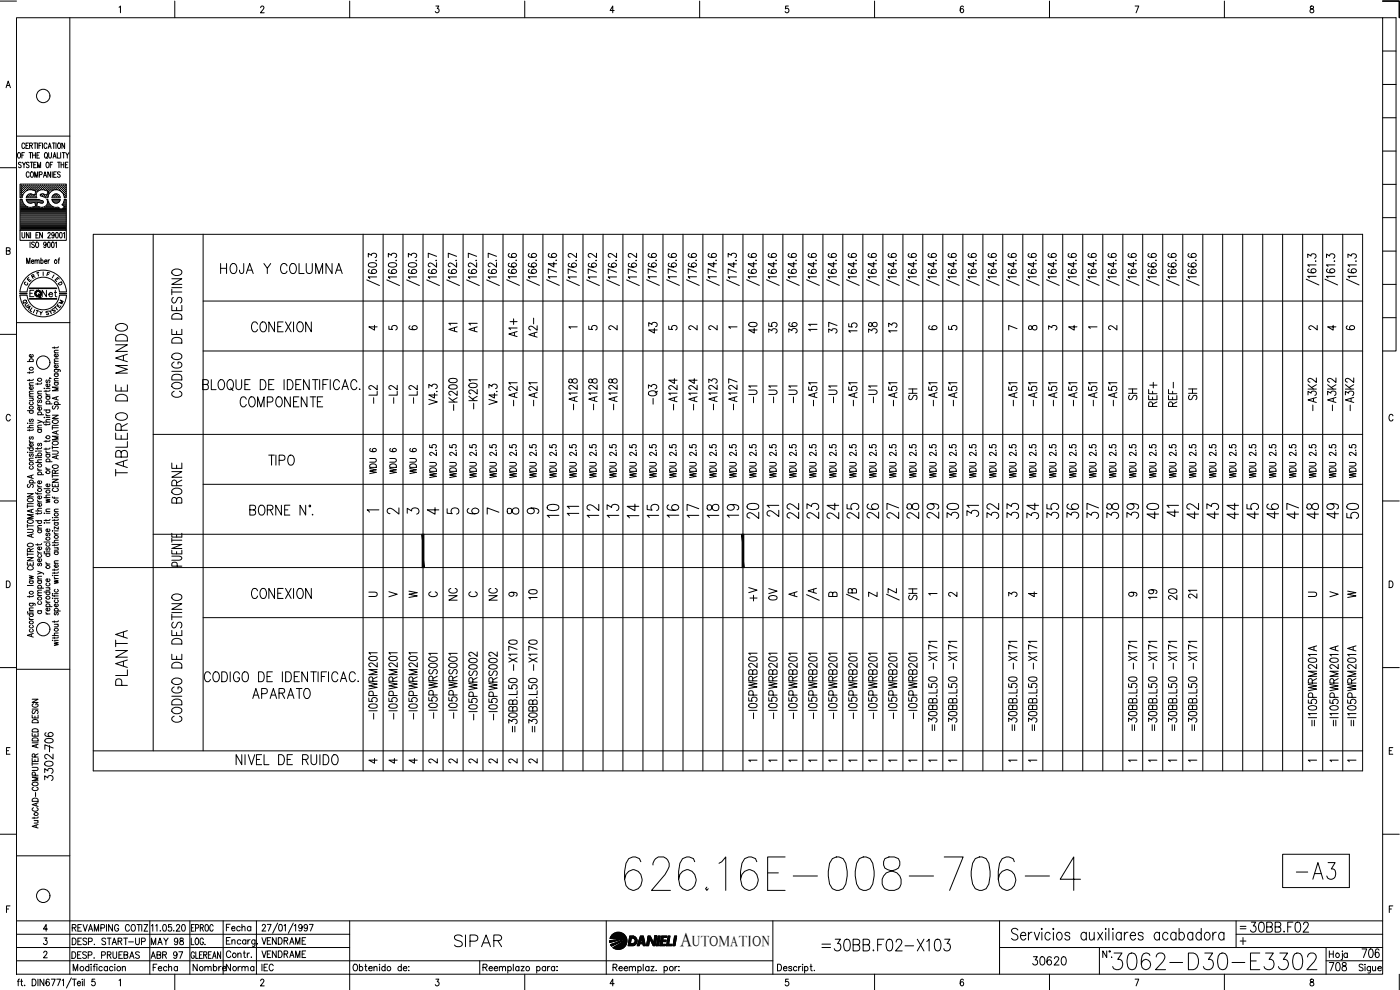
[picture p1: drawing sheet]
<svg xmlns="http://www.w3.org/2000/svg" width="420mm" height="297mm" viewBox="0 0 420 297" stroke-linecap="round" stroke-linejoin="round" font-family="sans-serif">
<defs><g id="words">
<text font-size="15.4" x="186.3" y="268.5">626.16E-008-706-4</text>
<g font-size="8.8">
<text x="387.7" y="264.9">-A3</text>
<text x="332.7" y="292.1">3062-D30-E3302</text>
</g>
<g font-size="7.1">
<text x="39.2" y="143.9" transform="rotate(-90 39.2 143.9)">TABLERO DE MANDO</text>
<text x="168.6" y="156.6" transform="rotate(-90 168.6 156.6)">10</text>
<text x="180.6" y="156.6" transform="rotate(-90 180.6 156.6)">12</text>
<text x="186.6" y="156.6" transform="rotate(-90 186.6 156.6)">13</text>
<text x="192.6" y="156.6" transform="rotate(-90 192.6 156.6)">14</text>
<text x="198.6" y="156.6" transform="rotate(-90 198.6 156.6)">15</text>
<text x="199" y="156.3">16</text>
<text x="210.6" y="156.6" transform="rotate(-90 210.6 156.6)">17</text>
<text x="216.6" y="156.6" transform="rotate(-90 216.6 156.6)">18</text>
<text x="217" y="156.3">19</text>
<text x="228.6" y="156.6" transform="rotate(-90 228.6 156.6)">20</text>
<text x="229" y="156.3">21</text>
<text x="240.6" y="156.6" transform="rotate(-90 240.6 156.6)">22</text>
<text x="246.6" y="156.6" transform="rotate(-90 246.6 156.6)">23</text>
<text x="252.6" y="157" transform="rotate(-90 252.6 157)">24</text>
<text x="258.6" y="156.6" transform="rotate(-90 258.6 156.6)">25</text>
<text x="264.6" y="156.6" transform="rotate(-90 264.6 156.6)">26</text>
<text x="270.6" y="156.6" transform="rotate(-90 270.6 156.6)">27</text>
<text x="276.6" y="156.6" transform="rotate(-90 276.6 156.6)">28</text>
<text x="282.6" y="156.6" transform="rotate(-90 282.6 156.6)">29</text>
<text x="288.6" y="156.6" transform="rotate(-90 288.6 156.6)">30</text>
<text x="288.9" y="156.3">31</text>
<text x="300.6" y="156.6" transform="rotate(-90 300.6 156.6)">32</text>
<text x="306.6" y="156.6" transform="rotate(-90 306.6 156.6)">33</text>
<text x="312.6" y="157" transform="rotate(-90 312.6 157)">34</text>
<text x="318.6" y="156.6" transform="rotate(-90 318.6 156.6)">35</text>
<text x="324.6" y="156.6" transform="rotate(-90 324.6 156.6)">36</text>
<text x="330.6" y="156.6" transform="rotate(-90 330.6 156.6)">37</text>
<text x="336.5" y="156.6" transform="rotate(-90 336.5 156.6)">38</text>
<text x="342.5" y="156.6" transform="rotate(-90 342.5 156.6)">39</text>
<text x="348.5" y="156.6" transform="rotate(-90 348.5 156.6)">40</text>
<text x="348.9" y="156.3">41</text>
<text x="360.5" y="156.6" transform="rotate(-90 360.5 156.6)">42</text>
<text x="366.5" y="156.6" transform="rotate(-90 366.5 156.6)">43</text>
<text x="372.5" y="157" transform="rotate(-90 372.5 157)">44</text>
<text x="378.5" y="156.6" transform="rotate(-90 378.5 156.6)">45</text>
<text x="384.5" y="156.6" transform="rotate(-90 384.5 156.6)">46</text>
<text x="390.5" y="156.6" transform="rotate(-90 390.5 156.6)">47</text>
<text x="396.5" y="156.6" transform="rotate(-90 396.5 156.6)">48</text>
<text x="402.5" y="156.6" transform="rotate(-90 402.5 156.6)">49</text>
<text x="408.5" y="156.6" transform="rotate(-90 408.5 156.6)">50</text>
<text x="240.9" y="181.3">/A</text>
<text x="252.9" y="181.3">/B</text>
<text x="264.9" y="181.3">/Z</text>
<text x="39.2" y="206.7" transform="rotate(-90 39.2 206.7)">PLANTA</text>
<text x="135.1" y="285.4">SIPAR</text>
<text x="245.5" y="286.5">=30BB.F02-X103</text>
</g>
<g font-size="6.6">
<text x="74.1" y="100.9">CONEXION</text>
<text x="70.9" y="123.5">COMPONENTE</text>
<text x="74.8" y="211">APARATO</text>
</g>
<g font-size="6.2">
<text x="64.9" y="83.3">HOJA Y COLUMNA</text>
<text x="198.3" y="101.2" transform="rotate(-90 198.3 101.2)">43</text>
<text x="228.2" y="101.2" transform="rotate(-90 228.2 101.2)">40</text>
<text x="264.2" y="101.2" transform="rotate(-90 264.2 101.2)">38</text>
<text x="55.4" y="120.3" transform="rotate(-90 55.4 120.3)">CODIGO DE DESTINO</text>
<text x="174.3" y="124.2" transform="rotate(-90 174.3 124.2)">-A128</text>
<text x="186.3" y="124.2" transform="rotate(-90 186.3 124.2)">-A128</text>
<text x="198.3" y="122.4" transform="rotate(-90 198.3 122.4)">-Q3</text>
<text x="204.3" y="124.2" transform="rotate(-90 204.3 124.2)">-A124</text>
<text x="210.3" y="124.2" transform="rotate(-90 210.3 124.2)">-A124</text>
<text x="222.2" y="124.2" transform="rotate(-90 222.2 124.2)">-A127</text>
<text x="228.2" y="122.1" transform="rotate(-90 228.2 122.1)">-U1</text>
<text x="246.2" y="123.1" transform="rotate(-90 246.2 123.1)">-A51</text>
<text x="264.2" y="122.1" transform="rotate(-90 264.2 122.1)">-U1</text>
<text x="79.4" y="140.8">TIPO</text>
<text x="55.4" y="152" transform="rotate(-90 55.4 152)">BORNE</text>
<text x="169" y="155.9">11</text>
<text x="74.1" y="180.6">CONEXION</text>
<text x="150.3" y="181.3" transform="rotate(-90 150.3 181.3)">NC</text>
<text x="228.2" y="181.7" transform="rotate(-90 228.2 181.7)">+V</text>
<text x="55.4" y="218" transform="rotate(-90 55.4 218)">CODIGO DE DESTINO</text>
<text x="373.9" y="280.8">30BB.F02</text>
</g>
<text font-size="5.9" x="204.1" y="283.8">A</text>
<g font-size="5.7">
<text x="137.9" y="100.9" transform="rotate(-90 137.9 100.9)">A1</text>
<text x="143.9" y="100.9" transform="rotate(-90 143.9 100.9)">A1</text>
<text x="234.2" y="101.2" transform="rotate(-90 234.2 101.2)">35</text>
<text x="240.2" y="101.2" transform="rotate(-90 240.2 101.2)">36</text>
<text x="252.2" y="101.2" transform="rotate(-90 252.2 101.2)">37</text>
<text x="258.2" y="100.9" transform="rotate(-90 258.2 100.9)">15</text>
<text x="270.2" y="100.9" transform="rotate(-90 270.2 100.9)">13</text>
<text x="155.9" y="102.3" transform="rotate(-90 155.9 102.3)">A1+</text>
<text x="161.9" y="102.3" transform="rotate(-90 161.9 102.3)">A2-</text>
<text x="113.9" y="122.4" transform="rotate(-90 113.9 122.4)">-L2</text>
<text x="119.9" y="122.4" transform="rotate(-90 119.9 122.4)">-L2</text>
<text x="125.9" y="122.4" transform="rotate(-90 125.9 122.4)">-L2</text>
<text x="137.9" y="124.5" transform="rotate(-90 137.9 124.5)">-K200</text>
<text x="143.9" y="123.8" transform="rotate(-90 143.9 123.8)">-K201</text>
<text x="155.9" y="123.1" transform="rotate(-90 155.9 123.1)">-A21</text>
<text x="161.9" y="123.1" transform="rotate(-90 161.9 123.1)">-A21</text>
<text x="179.9" y="124.2" transform="rotate(-90 179.9 124.2)">-A128</text>
<text x="216.3" y="124.2" transform="rotate(-90 216.3 124.2)">-A123</text>
<text x="234.2" y="122.1" transform="rotate(-90 234.2 122.1)">-U1</text>
<text x="240.2" y="122.1" transform="rotate(-90 240.2 122.1)">-U1</text>
<text x="252.2" y="122.1" transform="rotate(-90 252.2 122.1)">-U1</text>
<text x="258.2" y="123.1" transform="rotate(-90 258.2 123.1)">-A51</text>
<text x="270.2" y="123.1" transform="rotate(-90 270.2 123.1)">-A51</text>
<text x="276.2" y="121" transform="rotate(-90 276.2 121)">SH</text>
<text x="282.2" y="123.1" transform="rotate(-90 282.2 123.1)">-A51</text>
<text x="288.2" y="123.1" transform="rotate(-90 288.2 123.1)">-A51</text>
<text x="306.2" y="123.1" transform="rotate(-90 306.2 123.1)">-A51</text>
<text x="312.2" y="123.1" transform="rotate(-90 312.2 123.1)">-A51</text>
<text x="318.2" y="123.1" transform="rotate(-90 318.2 123.1)">-A51</text>
<text x="324.2" y="123.1" transform="rotate(-90 324.2 123.1)">-A51</text>
<text x="330.2" y="123.1" transform="rotate(-90 330.2 123.1)">-A51</text>
<text x="336.2" y="123.1" transform="rotate(-90 336.2 123.1)">-A51</text>
<text x="342.2" y="121" transform="rotate(-90 342.2 121)">SH</text>
<text x="348.2" y="123.1" transform="rotate(-90 348.2 123.1)">REF+</text>
<text x="354.2" y="123.1" transform="rotate(-90 354.2 123.1)">REF-</text>
<text x="360.2" y="121" transform="rotate(-90 360.2 121)">SH</text>
<text x="395.8" y="124.5" transform="rotate(-90 395.8 124.5)">-A3K2</text>
<text x="401.8" y="124.5" transform="rotate(-90 401.8 124.5)">-A3K2</text>
<text x="407.1" y="124.5" transform="rotate(-90 407.1 124.5)">-A3K2</text>
<text x="137.9" y="181.3" transform="rotate(-90 137.9 181.3)">NC</text>
<text x="161.9" y="181" transform="rotate(-90 161.9 181)">10</text>
<text x="234.2" y="181.3" transform="rotate(-90 234.2 181.3)">0V</text>
<text x="276.2" y="181.3" transform="rotate(-90 276.2 181.3)">SH</text>
<text x="348.2" y="181" transform="rotate(-90 348.2 181)">19</text>
<text x="354.2" y="181.3" transform="rotate(-90 354.2 181.3)">20</text>
<text x="16.9" y="226.1" transform="rotate(-90 16.9 226.1)">706</text>
<text x="16.9" y="235.3" transform="rotate(-90 16.9 235.3)">3302-</text>
<text x="308.7" y="290.7">30620</text>
<text x="397.6" y="292.5">708</text>
<text x="407.5" y="288.6">706</text>
</g>
<g font-size="5.3">
<text x="11.3" y="90.3">Net</text>
<text x="241.3" y="100.5">11</text>
<text x="113.9" y="143.2" transform="rotate(-90 113.9 143.2)">WDU 6</text>
<text x="119.9" y="143.2" transform="rotate(-90 119.9 143.2)">WDU 6</text>
<text x="125.9" y="143.2" transform="rotate(-90 125.9 143.2)">WDU 6</text>
<text x="115" y="155.6">2</text>
<text x="121" y="155.6">3</text>
<text x="127" y="155.6">4</text>
<text x="133" y="155.6">5</text>
<text x="145" y="155.6">7</text>
<text x="151" y="155.6">8</text>
<text x="121.4" y="180.6">W</text>
<text x="355.6" y="180.6">21</text>
<text x="403.2" y="180.6">W</text>
<text x="44.1" y="284.7">MAY 98</text>
<text x="77.3" y="284.7">VENDRAME</text>
<text x="44.1" y="288.9">ABR 97</text>
<text x="77.3" y="288.6">VENDRAME</text>
</g>
<g font-size="4.9">
<text x="56.1" y="280.5">EPROC</text>
<text x="66.7" y="280.5">Fecha</text>
<text x="44.8" y="292.5">Fecha</text>
<text x="56.8" y="292.5">Nombre</text>
<text x="66.7" y="292.5">Norma</text>
<text x="77.3" y="292.5">IEC</text>
</g>
<g font-size="4.4">
<text x="15.2" y="85.7">E</text>
<text x="109.4" y="100.2">4</text>
<text x="115.4" y="100.2">5</text>
<text x="121.4" y="100.2">6</text>
<text x="175.3" y="100.2">5</text>
<text x="181.3" y="100.2">2</text>
<text x="199.3" y="100.2">5</text>
<text x="205.3" y="100.2">2</text>
<text x="211.7" y="100.2">2</text>
<text x="277.6" y="100.2">6</text>
<text x="283.6" y="100.2">5</text>
<text x="301.6" y="100.2">7</text>
<text x="307.6" y="100.2">8</text>
<text x="313.6" y="100.2">3</text>
<text x="319.6" y="100.2">4</text>
<text x="331.6" y="100.2">2</text>
<text x="391.6" y="100.2">2</text>
<text x="397.2" y="100.2">4</text>
<text x="402.9" y="100.2">6</text>
<text x="139" y="155.2">6</text>
<text x="157" y="155.2">9</text>
<text x="109.4" y="180.3">U</text>
<text x="115.4" y="180.3">V</text>
<text x="127.4" y="180.3">C</text>
<text x="139.3" y="180.3">C</text>
<text x="151.3" y="180.3">9</text>
<text x="235.7" y="180.3">A</text>
<text x="247.6" y="180.3">B</text>
<text x="259.3" y="180.3">Z</text>
<text x="283.6" y="180.3">2</text>
<text x="301.6" y="180.3">3</text>
<text x="307.6" y="180.3">4</text>
<text x="337.6" y="180.3">9</text>
<text x="391.6" y="180.3">U</text>
<text x="397.9" y="180.3">V</text>
<text x="109.4" y="230.4">4</text>
<text x="115.4" y="230.4">4</text>
<text x="121.4" y="230.4">4</text>
<text x="127.4" y="230.4">2</text>
<text x="133.3" y="230.4">2</text>
<text x="139.3" y="230.4">2</text>
<text x="145.3" y="230.4">2</text>
<text x="151.3" y="230.4">2</text>
<text x="157.3" y="230.4">2</text>
<text x="207.8" y="283.8">UTOMATION</text>
</g>
<g font-size="4">
<text x="8.1" y="84.7">R</text>
<text x="10.6" y="95.6">Y</text>
<text x="14.5" y="94.9">S</text>
</g>
<g font-size="3.5">
<text x="169.3" y="99.8">1</text>
<text x="217.3" y="99.8">1</text>
<text x="325.6" y="99.8">1</text>
<text x="109" y="154.9">1</text>
<text x="277.6" y="179.9">1</text>
<text x="371.1" y="279.8">=</text>
</g>
<g font-size="3.1">
<text x="223.3" y="229.7">1</text>
<text x="229.7" y="229.7">1</text>
<text x="235.7" y="229.7">1</text>
<text x="241.3" y="229.7">1</text>
<text x="247.6" y="229.7">1</text>
<text x="253.6" y="229.7">1</text>
<text x="259.3" y="229.7">1</text>
<text x="265.6" y="229.7">1</text>
<text x="271.6" y="229.7">1</text>
<text x="277.6" y="229.7">1</text>
<text x="283.6" y="229.7">1</text>
<text x="301.6" y="229.7">1</text>
<text x="307.6" y="229.7">1</text>
<text x="337.6" y="229.7">1</text>
<text x="343.6" y="229.7">1</text>
<text x="349.6" y="229.7">1</text>
<text x="355.6" y="229.7">1</text>
<text x="391.6" y="229.7">1</text>
<text x="397.9" y="229.7">1</text>
<text x="403.2" y="229.7">1</text>
</g>
</g></defs>
<!-- layer: DCA_A3E2|CART -->
<g fill="none" stroke="#000" stroke-width=".3">
<path d="M0 .3h5M5 5.3h410v287h-410zM21 5.3v287M35.7 2.2l.5-.4v2M52.5 .3v5M78.2 2.3l.1-.3a.49 .49 0 0 1 .7-.1 .49 .49 0 0 1 .1 .7l-1 1.2h1.2M104.9 .3v5M130.8 1.8h.9l-.5 .8a.62 .62 0 0 1 .5 .9 .62 .62 0 0 1-1.1 0M157.5 .3v5M184.3 3.2h-1.2l.8-1.4v2M210 .3v5M236.6 1.8h-.8l-.1 .9a.62 .62 0 0 1 .9 0 .62 .62 0 0 1-.1 .9 .62 .62 0 0 1-.9-.1"/>
<path d="M262.5 .3v5M289.1 2.1l-.3-.3a1.12 1.12 0 0 0-.6 1 1.12 1.12 0 0 0 .6 1 .59 .59 0 0 0 .4-.8 .59 .59 0 0 0-1-.1v.3M315 .3v5M340.7 1.8h1.1l-.8 2M367.5 .3v5M393.3 1.9l-.1 .4 .2 .3a.65 .65 0 0 1 .9 .5 .65 .65 0 0 1-.8 .7 .67 .67 0 0 1-.3-.8 .67 .67 0 0 1 .8-.4l.2-.3-.1-.4zM415 .3h4.9v5M415 5.3h4v100h-4M415 15.3h4M1.8 26.3l.7-2 .6 2M2.1 25.6h.8M415 35.3h4"/>
<path d="M415 25.3h4M0 50.3h5M5 40.8h16M5.5 45.9l.1-.1a.86 .86 0 0 1 .6 .8 .86 .86 0 0 1-.6 .8 1.2 1.2 0 0 1-.1-1.5zM6.1 57.1h.1M6.1 56.5h.1M6.1 55.9h.1M6.1 57.8h.1M6.1 58.4h.1M6.1 59h.1M6.3 57.5h.2M6.3 56.8h.2"/>
<path d="M6.3 56.2h.2M6.3 55.6h.2M6.3 58.1h.2M6.3 58.7h.2M6.3 48.9a.41 .41 0 0 0-.5-.2 .41 .41 0 0 0-.1 .6l.4 .2a.43 .43 0 0 1 .1 .7 .43 .43 0 0 1-.7-.1M6.4 55.5v.2M6.4 56.1v.2M6.4 56.8v.1M6.4 57.4v.2M6.4 58v.2M6.4 58.7v.1M6.6 46.6h.4"/>
<path d="M6.6 59.3h-.6v-4.1h13.9v4.1h-.6M6.6 59.8h-.6v9.3h13.9v-9.3h-.6M6.6 57.1h.2M6.6 56.5h.2M6.6 55.9h.2M6.6 57.8h.2M6.6 58.4h.2M6.7 59.8l.5 1.4 1 .8M6.7 48.7l.5 .7 .5-.7M6.7 55.8v.2M6.7 56.4v.2M6.7 57.1v.1"/>
<path d="M6.7 57.7v.2M6.7 58.3v.2M6.8 58.6l-.1 .7M6.9 57.5h.2M6.9 56.8h.2M6.9 56.2h.2M6.9 55.6h.2M7 55.5v.2M7 56.1v.2M7 56.8v.1M7 57.4v.2M7.2 49.4v.9"/>
<path d="M7.3 57.1h.1M7.3 56.5h.1M7.3 55.9h.1M7.3 45.8h-.7v1.6M7.4 55.8v.2M7.4 56.4v.2M7.4 57.1v.1M7.4 43.3a.44 .44 0 0 0-.5-.4 .44 .44 0 0 0-.3 .6v.4a.45 .45 0 0 0 .3 .7 .45 .45 0 0 0 .5-.5M7.6 56.8h.1M7.6 56.2h.1M7.6 55.6h.1M7.7 55.5v.2"/>
<path d="M7.7 56.1v.2M7.7 56.8v.1M7.8 43.7h.5M7.9 59.3h3.1M7.9 59.8h3.7M7.9 59.8l.4 .8M7.9 57.1h.1M7.9 56.5h.1M7.9 55.9h.1M8 59l-.1 .3M8 55.8v.2M8 56.4v.2"/>
<path d="M8 57.1h.1M8 59h.1M8.2 57.1l1.2-.2 1.4 .4-.4 1.2-1.1-.3h-.6M8.2 57.1l-.8 .6-.6 .9M8.2 56.8h.2M8.2 56.2h.2M8.2 55.6h.2M8.2 58.7h.2M8.3 55.5v.2M8.3 56.1v.2M8.3 56.8v.1M8.3 58.7v.1"/>
<path d="M8.6 42.9h-.8v1.7h.8M8.6 56.5h.1M8.6 55.9h.1M8.6 59h.1M8.6 55.8v.2M8.6 56.4v.2M8.6 59v.1M8.7 58.4l-.1 .1M8.7 58.3l-.7 .7M8.7 48.9a.42 .42 0 0 0-.6-.2 .42 .42 0 0 0-.1 .6l.5 .2a.43 .43 0 0 1 .1 .7 .43 .43 0 0 1-.7-.1M8.7 45.8h.9M8.8 51.9a.47 .47 0 0 0-.6-.3 .47 .47 0 0 0-.3 .6v.4a.46 .46 0 0 0 .3 .6 .46 .46 0 0 0 .6-.4"/>
<path d="M8.8 56.8h.2M8.8 56.2h.2M8.8 55.6h.2M8.8 58.7h.2M8.9 43.7l.7-.1v-.6l-.7-.1v1.7M8.9 55.5v.2M8.9 56.1v.2M8.9 56.8h.1M8.9 58.7v.1M9.1 48.7h.8M9.1 45.8v1.6M9.2 56.5h.1"/>
<path d="M9.2 55.9h.1M9.2 58.4h.1M9.2 59h.1M9.2 51.8l.2-.3a.86 .86 0 0 1 .7 .9 .86 .86 0 0 1-.7 .8l-.3-.6zM9.3 55.8v.2M9.3 56.4v.2M9.3 58.3v.2M9.3 59v.1M9.3 43.7l.4 .9M9.5 48.7v1.6M9.5 56.8h.2M9.5 56.2h.2"/>
<path d="M9.5 55.6h.2M9.5 58.7h.2M9.6 55.5v.2M9.6 56.1v.2M9.6 56.8v.1M9.6 58.7v.1M9.8 46.6h.8M9.8 45.8v1.6M9.8 56.5h.1M9.8 55.9h.1M9.8 59h.1M9.9 58.5h.1"/>
<path d="M9.9 55.8v.2M9.9 56.4v.2M9.9 59v.1M10.1 42.9h.9M10.1 49.4h.5M10.1 56.8h.2M10.1 56.2h.2M10.1 55.6h.2M10.1 58.7h.2M10.2 55.5v.2M10.2 56.1v.2M10.2 56.8v.1"/>
<path d="M10.2 58.7v.1M10.4 53.2v-1.7l.5 1.7 .4-1.7v1.7M10.5 57.1h.1M10.5 56.5h.1M10.5 55.9h.1M10.5 59h.1M10.5 42.9v1.7M10.5 55.8v.2M10.5 56.4v.2M10.5 57.1v.1M10.5 59v.1M10.6 58.4h.1"/>
<path d="M10.6 45.8v1.6M10.8 56.8h.1M10.8 56.2h.1M10.8 55.6h.1M10.8 55.5v.2M10.8 56.1v.2M10.8 56.8v.1M10.9 57.5h.1M10.9 48.7h-.8v1.6h.8M11.1 46.6h.5M11.1 57.1h.1M11.1 56.5h.1"/>
<path d="M11.1 55.9h.1M11.2 55.8v.2M11.2 56.4v.2M11.2 57.1v.1M11.2 42.9v1.7M11.3 50.3v-1.6l.4 1.6 .5-1.6v1.6M11.4 56.8h.2M11.4 56.2h.2M11.4 55.6h.2M11.5 55.5v.2M11.5 56.1v.2M11.5 56.8v.1"/>
<path d="M11.5 57.3a1.46 1.46 0 0 0-.4 2M11.6 59.8l.2 .1M11.7 43.7h.4M11.7 56.5h.2M11.7 55.9h.2M11.8 57.1l-.3 .2M11.8 60l1.1 .3 .1 .5-.3 .1M11.8 52.4l.7-.1 .1-.6-.8-.2v1.7M11.8 55.8v.2M11.8 56.4v.2M11.9 45.8h-.8v1.6h.8M12 56.8h.2"/>
<path d="M12 56.2h.2M12 55.6h.2M12.1 55.5v.2M12.1 56.1v.2M12.1 56.8v.1M12.2 58.8l1 .3M12.3 58.3l-.2 .2 .1 .2M12.4 56.5h.1M12.4 55.9h.1M12.4 58.4h.1M12.4 42.9h-.7v1.7M12.4 55.8v.2"/>
<path d="M12.4 56.4v.2M12.4 58.3v.2M12.7 56.8h.1M12.7 56.2h.1M12.7 55.6h.1M12.7 58.7h.1M12.7 42.9v1.7M12.7 55.5v.2M12.7 56.1v.2M12.7 58.7v.1M13 56.5h.1M13 55.9h.1"/>
<path d="M13 58.4h.1M13 53.2l.5-1.7 .5 1.7M13.1 55.8v.2M13.1 56.4v.2M13.1 58.3v.2M13.1 58.2h-.8M13.2 59.1l.4 .2M13.3 52.6h.5M13.3 56.8h.2M13.3 56.2h.2M13.3 55.6h.2M13.3 58.7h.2"/>
<path d="M13.4 55.5v.2M13.4 56.1v.2M13.4 56.8v.1M13.4 58.7v.1M13.5 57.1l.9 .3-.3 1.1-1-.3M13.5 57l-.7-.1-1 .2M13.5 45.9l.2-.1a.86 .86 0 0 1 .6 .8 .86 .86 0 0 1-.6 .8 1.2 1.2 0 0 1-.2-1.5zM13.6 59.3h.7M13.6 56.5h.2M13.6 55.9h.2M13.6 59h.2M13.7 55.8v.2"/>
<path d="M13.7 56.4v.2M13.7 59v.1M13.8 47.1l.4 .5M13.9 56.8h.2M13.9 56.2h.2M13.9 55.6h.2M13.9 58.7h.2M14 48.8l.1-.1a.86 .86 0 0 1 .7 .8 .86 .86 0 0 1-.7 .8 1.2 1.2 0 0 1-.1-1.5zM14 55.5v.2M14 56.1v.2M14 56.8v.1M14 58.7v.1"/>
<path d="M14.1 59.8a1.69 1.69 0 0 1-.4 1.9 1.69 1.69 0 0 1-1.9 .4M14.1 43.3a.46 .46 0 0 0-.6-.4 .46 .46 0 0 0-.3 .6v.4a.46 .46 0 0 0 .3 .7 .46 .46 0 0 0 .6-.5M14.1 59.8h.2M14.3 59h.1M14.3 57.1h.1M14.3 56.5h.1M14.3 55.9h.1M14.3 58.4h.1M14.4 55.8v.2M14.4 56.4v.2M14.4 57.1v.1M14.4 58.3v.2"/>
<path d="M14.4 59.8l.5 1.4 1 .8M14.4 57.8h.1M14.4 44.6l.5-1.7 .5 1.7M14.5 58.6l-.1 .7M14.6 57.5h.1M14.6 56.8h.1M14.6 56.2h.1M14.6 55.6h.1M14.6 58.1h.1M14.6 45.8v1.1l.4 .5h.3l.2-.5v-1.1M14.6 44h.6M14.6 55.5v.2"/>
<path d="M14.6 56.1v.2M14.6 56.8v.1M14.6 57.4v.2M14.6 58v.1M14.9 57.1h.1M14.9 56.5h.1M14.9 55.9h.1M15 55.8v.2M15 56.4v.2M15 57.1v.1M15.1 49.4h.5M15.2 51.5v1.7l-.8-1.7v1.7"/>
<path d="M15.2 56.8h.2M15.2 56.2h.2M15.2 55.6h.2M15.3 55.5v.2M15.3 56.1v.2M15.3 56.8v.1M15.5 56.5h.2M15.5 55.9h.2M15.6 59.3h2.5M15.6 59.8h2.5M15.6 59.8l.4 .8M15.6 57.1h-.1"/>
<path d="M15.6 55.8v.2M15.6 56.4v.2M15.7 51.5v1.7M15.7 59l-.1 .3M15.7 42.9h.9M15.8 48.7h-.7v1.6M15.8 56.8h.2M15.8 56.2h.2M15.8 55.6h.2M15.9 57.1l.9-.2 1 .2M15.9 57.1l-.8 .6-.6 .9M15.9 47.4l.5-1.6 .4 1.6"/>
<path d="M15.9 55.5v.2M15.9 56.1v.2M15.9 56.8v.1M16 58.7l-.1 .1M16.1 46.9h.6M16.1 42.9v1.7M16.1 52.3h.5M16.2 56.5h.1M16.2 55.9h.1M16.2 59h.1M16.3 55.8v.2M16.3 56.4v.2"/>
<path d="M16.3 58.4v.1M16.3 59v.1M16.3 58.4h.1M16.4 58.2h.9M16.4 58.3l-.7 .7M16.5 56.8h.1M16.5 56.2h.1M16.5 55.6h.1M16.5 58.7h.1M16.6 55.5v.2M16.6 56.1v.2M16.6 56.8h.1"/>
<path d="M16.6 58.7v.1M16.8 42.9v1.7M16.8 56.5h.1M16.8 55.9h.1M16.8 58.4h.1M16.8 59h.1M16.9 51.5h-.8v1.7h.8M16.9 55.8v.2M16.9 56.4v.2M16.9 58.3v.2M16.9 59v.1M17.1 56.8h.2"/>
<path d="M17.1 56.2h.2M17.1 55.6h.2M17.1 58.7h.2M17.2 45.8v1.6h.7M17.2 55.5v.2M17.2 56.1v.2M17.2 56.8v.1M17.2 58.7v.1M17.3 48.7h.8M17.3 58.3l.7 .7M17.4 56.5h.2M17.4 55.9h.2"/>
<path d="M17.4 59h.2M17.5 43l.1-.1a.86 .86 0 0 1 .6 .8 .86 .86 0 0 1-.6 .9 1.25 1.25 0 0 1-.1-1.6zM17.5 55.8v.2M17.5 56.4v.2M17.5 59v.1M17.7 48.7v1.6M17.7 56.8h.2M17.7 56.2h.2M17.7 55.6h.2M17.8 57.1l.8 .6 .6 .9M17.8 55.5v.2M17.8 56.1v.2"/>
<path d="M17.8 56.8v.1M18 59l.1 .3M18.1 59.8l-.4 .8M18.1 51.8l-.3-.3-.6 .3 .2 .4 .5 .3 .2 .4-.3 .3-.6-.3M18.1 57.1h.1M18.1 56.5h.1M18.1 55.9h.1M18.2 55.8v.2M18.2 56.4v.2M18.2 57.1v.1M18.2 45.8v1.6M18.3 49.4h.8"/>
<path d="M18.3 48.7v1.6M18.4 56.8h.1M18.4 56.2h.1M18.4 55.6h.1M18.5 57.4v.1M18.5 55.5v.2M18.5 56.1v.2M18.5 56.8v.1M18.7 45.8h.8M18.7 57.1h.1M18.7 56.5h.1M18.7 55.9h.1"/>
<path d="M18.8 57.8h.1M18.8 55.8v.2M18.8 56.4v.2M18.8 57.1v.1M18.8 57.7v.1M19 57.5h.2M19 56.8h.2M19 56.2h.2M19 55.6h.2M19 58.1h.2M19.1 45.8v1.6M19.1 55.5v.2"/>
<path d="M19.1 56.1v.2M19.1 56.8v.1M19.1 57.4v.2M19.1 58v.2M19.1 58.6l.2 .7M19.1 48.7v1.6M19.3 59.8l-.1 .8-.6 .8 .7 .8-1 .6-.9-.6M19.3 57.1h.2M19.3 56.5h.2M19.3 55.9h.2M19.3 57.8h.2M19.3 58.4h.2"/>
<path d="M19.4 42.9v1.7l-.8-1.7v1.7M19.4 59h.1M19.4 55.8v.2M19.4 56.4v.2M19.4 57.1v.1M19.4 57.7v.2M19.4 58.3v.2M19.4 59v.1M19.6 49.4h.5M19.6 57.5h.2M19.6 56.8h.2M19.6 56.2h.2"/>
<path d="M19.6 55.6h.2M19.6 58.1h.2M19.6 58.7h.2M19.7 45.8l.5 .8 .5-.8M19.7 55.5v.2M19.7 56.1v.2M19.7 56.8v.1M19.7 57.4v.2M19.7 58v.2M19.7 58.7v.1M20.2 46.6v.8M20.4 48.7h-.8v1.6h.8"/>
<path d="M415 55.3h4M415 45.3h4M1.9 75.3l1-.1 .1-.7-1.1-.2v2l1.1-.2v-.5l-.4-.3M6 69.1v3h13.9v-3M6.1 64.8h13.7M6.1 64.5h13.7M6.1 64.1h13.7M6.1 63.8h13.7M6.1 63.5h13.7M6.1 63.2h13.7M6.1 62.9h12.1M6.1 62.6h11.7"/>
<path d="M6.1 62.2h2.3M6.1 61.9h1.6M6.1 61.6h1.2M6.1 61.3h1M6.1 60.9h.8M6.1 60.6h.6M6.1 60.3h.5M6.1 60h.4M6.1 65.1h13.7M6.1 65.4h13.7M6.1 65.7h13.7M6.1 66h13.7"/>
<path d="M6.1 66.4h13.7M6.1 66.7h13.7M6.1 67h13.7M6.1 67.3h13.7M6.1 67.6h13.7M6.1 67.9h13.7M6.1 68.3h13.7M6.1 68.6h13.7M6.1 68.9h13.7M6.6 69.8v1.3l.3 .3 .5-.3v-1.3M8 79.1v-1.7l.5 1.7 .5-1.7v1.7M8 60h3.6"/>
<path d="M8.1 60.3h4.5M8.3 60.6l.4 .3M8.4 60.6h1.7M8.7 60.9l.6 .1 1.1-.4 .3 1.2-1.3 .4-1.2-.2M8.7 69.8v1.6l-.8-1.6v1.6M9 72.6v1.7M9.2 69.8v1.6M9.4 78.4h.7v-.3a.47 .47 0 0 0-.7 .1 .47 .47 0 0 0 .1 .7l.2 .2 .4-.2M9.8 62.2h2.1M10.3 72.8l-.3-.2-.5 .2 .1 .5 .6 .3 .1 .4-.3 .3-.5-.3M10.5 78.3l.3-.3h.3v1.1M10.5 78v1.1"/>
<path d="M10.5 60.6h.7M10.6 60.9h.5M10.7 61.3h.3M10.7 61.9h.3M10.8 61.6h.2M10.8 72.8l.2-.2a.86 .86 0 0 1 .6 .9 .86 .86 0 0 1-.6 .8l-.3-.7zM10.8 70.5h.5M11.1 78.3l.3-.3h.3l.1 1.1M11.6 69.8h-.8v1.6h.8M11.6 60.6h1.4M12.3 78.2l.1-.2a.48 .48 0 0 1 .6 .5 .48 .48 0 0 1-.6 .5l-.1-.1M12.3 77.4v1.7"/>
<path d="M12.7 61l-1.4-.4-.3 1.2 .8 .3M12.7 69.8v1.6l-.8-1.6v1.6M13.3 62.2h2.8M13.4 78.4h.7l-.1-.3a.47 .47 0 0 0-.7 .1 .47 .47 0 0 0 .1 .7l.3 .2 .4-.2M13.8 61.9h1.6M13.8 73.2a.4 .4 0 0 1-.4 .4 .4 .4 0 0 1-.3-.5l.3-.5a.95 .95 0 0 1 0 1.7l-.3-.3M14.1 61.6h.9M14.3 61.3h.5M14.4 60.9h.2M14.4 60.6h.1M14.4 70.1l.2-.3 .5 .2-.8 1.4h.9M14.4 72.7l.2-.1a.96 .96 0 0 1 0 1.7l-.3-.7z"/>
<path d="M14.4 78v1.1M14.9 78l-.5 .4M15.6 72.7l.2-.1a.96 .96 0 0 1 0 1.7l-.3-.7zM15.7 60h2.2M15.8 60.3h2M15.9 62l1.5 .1M16 60.6l.4 .3M16.1 60.6h1.4M16.3 70.3l-.2 .4a.43 .43 0 0 1-.6-.5 .43 .43 0 0 1 .7-.2l-.1 1.3-.3 .1-.2-.3M16.4 60.9h.9M16.6 72.9l.3-.3v1.7M16.8 69.8h.2a.96 .96 0 0 1 0 1.6l-.3-.7z"/>
<path d="M17.4 78h.5M17.7 60.6l-.4 .3M17.9 77.4l-.3 .4v1.3M18 69.8h.2a.96 .96 0 0 1 0 1.6l-.3-.7zM18.4 62.9h1.4M18.9 61.3h.9M18.9 62.6h.9M18.9 61.6h.9M19 70l.3-.2v1.6M19.1 60.9h.7M19.2 60.6h.6M19.3 61.9h.5"/>
<path d="M19.3 60.3h.5M19.4 60h.4M19.5 62.2h.3M415 75.3h4M415 65.3h4M5 96.8h16M6 88h2.1v.2h-2.1zM6 88.6h2.1a4.9 4.9 0 0 0 4.9 4.3 4.9 4.9 0 0 0 4.8-4.3h2.1a7 7 0 0 1-6.9 6.5 7 7 0 0 1-7-6.5zM6.1 88.1h1.9M7.2 90.6l-.2 .4M7.9 83.3a7 7 0 0 1 7.4-1.8 7 7 0 0 1 4.7 6h-2.2a4.9 4.9 0 0 0-4.9-4.3 4.9 4.9 0 0 0-4.8 4.4l-2.1-.1a7 7 0 0 1 1.9-4.2zM8 92.3l1.1-.5-.5 1.1"/>
<path d="M8.3 90.8l-.6 .5-.1 .4 .3 .2 .8-.5M8.4 92.2l.4 .3M8.9 86.4h8.1v.2h-8.1zM8.9 89.6h8.1v.1h-8.1zM9 88h.7M9 86.5h7.9M9 89.6h7.9M9.6 92.4l-.6 .8 .5 .3M10.2 87.1h-1.2v1.9h1.2M13 81.6v1.1M17.9 88h2.1v.2h-2.1zM17.9 88.1h2"/>
<path d="M415 95.3h4M415 85.3h4M0 100.3h5M8.2 108.5h1.8M8.8 111.6v.4M8.8 113.8v.5M8.8 119.5h1.2M8.8 118.9h1.2M8.8 115.6h1.2M9.1 108.5l-.2-.1a.52 .52 0 0 1 .5-.8 .52 .52 0 0 1 .3 .9M9.7 119.5l.3 .3-.1 .3-1.1 .1M9.7 116l.2 .1a.51 .51 0 0 1-.5 .7 .51 .51 0 0 1-.4-.7l.3-.1v.8"/>
<path d="M9.7 106.4l.2 .1a.52 .52 0 0 1-.5 .7 .52 .52 0 0 1-.4-.8h.3v.8M10 118.1l-1.1 .1-.1 .4 .3 .3M10 117.4l-1.1 .1-.1 .3 .3 .3M10 114.8l-1.1 .1-.1 .4 .3 .3M10 113.8l-.3 .3h-1.5M10 111.5l-.1 .3h-1.7M11.3 114.9v.5M11.3 118.2h1.2M12.5 117.4l-1.1 .1-.1 .3 .3 .4M12.5 114.8l-.4 .4h-1.4M13.2 116.5h.2zM13.8 117.9l.1 .4 .4 .2"/>
<path d="M13.8 117.1v.5M13.8 119h1.2M13.8 118.5h1.2M13.8 116.5h1.2M14.1 119a.49 .49 0 0 0-.1 .7 .49 .49 0 0 0 .7 0 .49 .49 0 0 0 0-.7M14.1 114l-.3 .3 .1 .4h.3l.3-.6 .2-.1 .3 .3-.3 .5M14.7 115.2l.2 .1a.53 .53 0 0 1-.5 .8 .53 .53 0 0 1-.4-.8l.3-.1v.9M14.9 113.4l.4 .2M15 117l-.4 .4h-1.4M16.3 110.9h1.6l.2 .3-.1 .3M16.3 104.1v.4M16.3 114.8h1.2"/>
<path d="M16.3 114.3h1.2M16.3 112.2h1.2M16.3 109.2h1.2M16.3 105.9h1.2M16.6 114.8l-.2 .1a.53 .53 0 0 0 .5 .7 .53 .53 0 0 0 .5-.7l-.2-.1M16.6 112.2l-.2 .1a.52 .52 0 0 0 .5 .7 .52 .52 0 0 0 .3-.8M16.6 110.9l-.2 .1a.51 .51 0 0 0 .6 .7 .51 .51 0 0 0 .2-.8M16.9 119.2v.7M17.2 109.6l.2 .1a.52 .52 0 0 1-.5 .7 .52 .52 0 0 1-.4-.8h.3v.8M17.2 106.3a.49 .49 0 0 1 0 .7 .49 .49 0 0 1-.6 0 .49 .49 0 0 1-.1-.7h.3v.8M17.5 118.9l-1.8 .6 1.8 .5M17.5 116.1h-1.8l1.8 .6-1.8 .5h1.8"/>
<path d="M17.5 113.6h-1.1l-.1 .3 .3 .4M17.5 108.4l-1.1 .1-.1 .3 .3 .4M17.5 107.6l-1.1 .1-.1 .4 .3 .3M17.5 105.1l-1.1 .1-.1 .3 .3 .4M17.5 104l-.1 .3h-1.7M3.1 124.8a.63 .63 0 0 0-.8-.5 .63 .63 0 0 0-.4 .8v.4a.63 .63 0 0 0 .4 .8 .63 .63 0 0 0 .8-.5M8.2 127h.2zM8.2 128.3h1.8M8.2 134.4h1.8M8.2 123.2h1.8M8.3 135.7h.1M8.8 132.2l.1 .3 .4 .2"/>
<path d="M8.8 128.8v.5M8.8 138.2h1.2M8.8 135.7h1.2M8.8 132.7h1.2M8.8 127h1.2M9.1 139.9l-.2 .2a.52 .52 0 0 0 .5 .7 .52 .52 0 0 0 .3-.9M9.1 136.2l-.3 .3 .3 .4 .4-.6h.4l.1 .3-.3 .3M9.1 134.4l-.2 .1a.53 .53 0 0 0 .5 .7 .53 .53 0 0 0 .5-.7l-.2-.1M9.1 131l-.3 .3 .1 .4h.3l.3-.6 .2-.1 .3 .3-.3 .5M9.1 125.8l-.3 .2 .1 .4h.3l.3-.6h.2l.3 .2-.3 .5M9.1 123.2l-.2 .1a.53 .53 0 0 0 .5 .7 .53 .53 0 0 0 .5-.7l-.2-.1M9.1 120.6l-.2 .2a.51 .51 0 0 0 .6 .6 .51 .51 0 0 0 .2-.8"/>
<path d="M9.7 133.1l.2 .1a.52 .52 0 0 1-.5 .7 .52 .52 0 0 1-.4-.7l.3-.1v.8M10 137.5l-1.1 .1-.1 .3 .3 .3M10 128.8l-.1 .3h-1.7M10 127.6l-1.1 .1-.1 .3 .3 .3M10.7 137.3h.2zM10.7 135.3h.2zM10.7 138.8h1.8M10.7 136.8h1.8M11.3 126.1l1.2 .4-1.2 .4M11.3 121.2l.1 .4 .4 .2M11.3 134.3v.5M11.3 137.3h1.2"/>
<path d="M11.3 135.3h1.2M11.3 128.9h1.2M11.3 128.4h1.2M11.3 124.4h1.8M11.3 121.8h1.2M11.6 136.8a.49 .49 0 0 1-.1-.7 .49 .49 0 0 1 .7 0 .49 .49 0 0 1 0 .7M11.6 133l-.3 .3 .3 .5 .4-.8h.4l.1 .5-.3 .3M11.6 128.9a.51 .51 0 0 0-.1 .7 .51 .51 0 0 0 .8 0 .51 .51 0 0 0-.1-.7M11.6 124.4a.49 .49 0 0 1-.1-.7 .49 .49 0 0 1 .7 0 .49 .49 0 0 1 0 .7M11.6 120l-.3 .3 .1 .5h.3l.3-.7 .2-.1 .3 .3-.3 .5M12.2 122.2a.5 .5 0 0 1 .1 .7 .5 .5 0 0 1-.7 0 .5 .5 0 0 1 0-.7h.2v.9M12.5 138h-1.1l-.1 .4 .3 .4"/>
<path d="M12.5 134.2l-.4 .4h-1.4M12.5 127.6l-1.1 .1-.1 .3 .3 .4M12.5 126.5l.6 .3v.2M13.2 125.3h.2zM13.2 126.6h1.8M13.2 123h1.8M13.8 135.3l.1 .4 .4 .2M13.8 124.2l.1 .3 .4 .2M13.8 127.2v.4M13.8 132.2v.4M13.8 134.4v.5M13.8 138.5h1.8"/>
<path d="M13.8 136.3h1.2M13.8 135.9h1.2M13.8 125.3h1.2M13.8 124.7h1.2M13.8 121.2h1.8M14.1 138.5l-.2-.1a.51 .51 0 0 1 .6-.7 .51 .51 0 0 1 .2 .8M14.1 136.3a.49 .49 0 0 0-.1 .7 .49 .49 0 0 0 .7 0 .49 .49 0 0 0 0-.7M14.1 123l-.2 .1a.52 .52 0 0 0 .5 .8 .52 .52 0 0 0 .3-.9M14.1 121.2a.49 .49 0 0 1-.1-.7 .49 .49 0 0 1 .7 0 .49 .49 0 0 1 0 .7M15 134.4l-.4 .3h-1.4M15 132.1l-.1 .3h-1.7M15 127.1l-.1 .3h-1.7"/>
<path d="M15 125.9l-1.1 .1-.1 .3 .3 .3M15.7 135.3h1.3l.5 .4-.1 .3-.4 .3h-1.3M15.7 124.6h1.8l-1.8 .9h1.8M15.7 128.3h1.8M15.7 127.9v.9M15.7 133.8v.9M15.7 134.3h1.8M15.7 127.6h1.8M15.8 139.7a.88 .88 0 0 1 1-.3 .88 .88 0 0 1 .6 .9 .88 .88 0 0 1-1 .3 .88 .88 0 0 1-.6-.9zM15.8 132.7a.89 .89 0 0 1 1-.4 .89 .89 0 0 1 .6 .9 .88 .88 0 0 1-1 .4 .88 .88 0 0 1-.6-.9zM15.8 126.2a.88 .88 0 0 1 1-.3 .88 .88 0 0 1 .6 .9 .88 .88 0 0 1-1 .3 .88 .88 0 0 1-.6-.9zM16 121.8l-.3 .3 .3 .7 .4-.2 .2-.6a.48 .48 0 0 1 .8-.2 .48 .48 0 0 1 0 .8l-.2 .2"/>
<path d="M16.3 121.4h1.8M16.6 121.4a.55 .55 0 0 1 .2-1 .55 .55 0 0 1 .7 .7l-.3 .3M16.9 129.4v.7M16.9 136.8v.7M17.5 136.6l-1.8 .6 1.8 .5M17.5 130.9h-1.8l1.8 .5-1.8 .6h1.8M17.5 129.2l-1.8 .6 1.8 .5M418 124.8a.61 .61 0 0 0-.7-.5 .61 .61 0 0 0-.4 .8v.4a.61 .61 0 0 0 .4 .8 .61 .61 0 0 0 .7-.5M0 150.3h5M8.2 158.8l1.5 .1 .3 .3-.3 .5-1.5 .1M8.2 148.1h1.8l-1.8 1h1.8M8.2 151.4v.9"/>
<path d="M8.2 157.3v1M8.2 157.8h1.8M8.2 151.9h1.8M8.2 151.1h1.8M8.3 156.2a.88 .88 0 0 1 1-.4 .88 .88 0 0 1 .6 .9 .88 .88 0 0 1-1 .4 .88 .88 0 0 1-.6-.9zM8.3 149.8a.88 .88 0 0 1 1-.4 .88 .88 0 0 1 .6 .9 .88 .88 0 0 1-1 .4 .88 .88 0 0 1-.6-.9zM8.5 145.3l-.3 .4 .3 .5 .4-.1 .2-.5a.48 .48 0 0 1 .8-.2 .48 .48 0 0 1 0 .7l-.2 .1M8.8 144.9h1.8M9.1 144.9l-.2-.1a.52 .52 0 0 1 .5-.8 .52 .52 0 0 1 .3 .9M9.4 142.7v.7M9.4 153v.7M10 154.4h-1.8l1.8 .6-1.8 .5h1.8"/>
<path d="M10 152.8l-1.8 .5 1.8 .6M10 142.5l-1.8 .5 1.8 .6M10.7 147.8l.3 .4h1.5M10.7 156.2h1.8M10.7 153.3h1.8M11.3 150l.1 .4 .4 .2M11.3 145.5l.1 .4 .4 .2M11.3 140.5l.1 .4 .4 .2M11.3 147.9v.5M11.3 153.8v.5M11.3 159h1.2M11.3 158.5h1.2"/>
<path d="M11.3 150.6h1.2M11.3 146.1h1.2M11.3 142.4h1.8M11.3 141.1h1.2M11.6 159a.51 .51 0 0 0-.1 .7 .51 .51 0 0 0 .8 0 .51 .51 0 0 0-.1-.7M11.6 156.2a.49 .49 0 0 0-.1 .7 .49 .49 0 0 0 .7 0 .49 .49 0 0 0 0-.7M11.6 142.4l-.2-.1a.52 .52 0 0 1 .5-.7 .52 .52 0 0 1 .3 .8M12.2 151a.51 .51 0 0 1 .1 .7 .51 .51 0 0 1-.7 .1 .51 .51 0 0 1-.1-.7l.3-.1v.9M12.2 148.8a.5 .5 0 0 1 .1 .7 .5 .5 0 0 1-.7 0 .5 .5 0 0 1 0-.7h.2v.9M12.2 144.3a.51 .51 0 0 1 .1 .7 .51 .51 0 0 1-.7 0 .51 .51 0 0 1-.1-.7h.3v.8M12.5 157.7l-1.1 .1-.1 .3 .3 .4M12.5 153.7l-.4 .4h-1.4"/>
<path d="M12.5 152.5l-1.1 .1-.1 .3 .3 .4M13.2 156.9h.2zM13.2 154h.2zM13.2 149.3h1.8M13.2 146.6h1.8M13.8 149.7l1.2 .3-1.2 .3 1.2 .3-1.2 .2M13.8 140.2l.1 .4 .4 .2M13.8 156.9h1.2M13.8 155.9v.5M13.8 154h1.2M13.8 153.5h1.2M13.8 140.8h1.2"/>
<path d="M14.1 160l-.3 .3 .1 .4h.3l.3-.7h.2l.3 .3-.3 .4M14.7 158.7l.2 .2a.52 .52 0 0 1-.5 .6 .52 .52 0 0 1-.4-.7l.3-.1v.8M14.7 145.2a.5 .5 0 0 1 .1 .7 .5 .5 0 0 1-.7 0 .5 .5 0 0 1-.1-.6l.3-.1v.8M15 155.8l-.1 .3-1.7 .1M15 152.7l-1.1 .1-.1 .3 .3 .4M15 148.5l-1.1 .1-.1 .3 .3 .4M15.7 159.3h.2zM15.7 155.3h.2zM15.7 149l.3 .4h1.5M15.7 145.1v.9h1.8v-.9M15.7 143.8h1.8l-1.8 .9h1.8M15.7 142.7h1.8"/>
<path d="M15.7 142.3v.9M16.1 146.5a.53 .53 0 0 0-.4 .6 .53 .53 0 0 0 .7 .4h.4a.53 .53 0 0 0 .7-.4 .53 .53 0 0 0-.4-.6M16.3 159.7l.1 .3 .4 .2M16.3 153.5h1.2M16.3 149.1v.5M16.3 155.9v.4M16.3 159.3h1.2M16.3 156.8h1.2M16.3 155.3h1.2M16.6 156.8l-.2 .2a.53 .53 0 0 0 .5 .6 .53 .53 0 0 0 .5-.6l-.2-.2M16.6 142l-.1-.8h-.7l-.1 .8h1.8M16.6 145.5v.5"/>
<path d="M17.5 158.1v.7l-1.2-.7v.7M17.5 155.8l-.1 .3h-1.7M17.5 152.8l-1.1 .1-.1 .3 .3 .3M17.5 141l-.9 .5M415 150.3h4.9M1.9 174.3a1.01 1.01 0 0 1 1.2 1 1.01 1.01 0 0 1-1.2 1zM8.2 168.7v.9h1.8v-.9M8.2 167.3h1.8l-1.8 1h1.8M8.2 175.7h1.8M8.2 166.3h1.8M8.2 165.8v.9M8.3 163.3a.88 .88 0 0 1 1-.4 .88 .88 0 0 1 .6 .9 .88 .88 0 0 1-1 .4 .88 .88 0 0 1-.6-.9z"/>
<path d="M8.6 170a.52 .52 0 0 0-.4 .6 .52 .52 0 0 0 .7 .4h.4a.52 .52 0 0 0 .7-.4 .52 .52 0 0 0-.4-.6M8.8 172.7l1.2 .3-1.2 .3 1.2 .3-1.2 .2M8.8 178.8v.4M8.8 174.3h1.2M9.1 174.3l-.2 .1a.53 .53 0 0 0 .5 .7 .53 .53 0 0 0 .5-.7l-.2-.1M9.1 165.5l-.1-.8-.6-.1-.2 .9h1.8M9.1 169v.6M9.4 160.4v.7M10 178.7l-.1 .3h-1.7M10 160.2l-1.8 .5 1.8 .6M10 164.6l-.9 .4M11.3 171.4l1.2 .4-1.2 .4"/>
<path d="M11.3 165.3l.1 .4 .4 .2M11.3 178.7h1.2M11.3 176.5h1.8M11.3 174.2h1.2M11.3 173.7h1.2M11.3 165.9h1.2M11.3 163.1v.5M11.6 176.5a.51 .51 0 0 1-.1-.8 .51 .51 0 0 1 .8 0 .51 .51 0 0 1-.1 .8M11.6 174.2a.49 .49 0 0 0-.1 .7 .49 .49 0 0 0 .7 0 .49 .49 0 0 0 0-.7M11.6 169l-.3 .3 .1 .4h.3l.3-.6 .2-.1 .3 .3-.3 .5M11.6 166.4a.51 .51 0 0 0-.1 .7 .51 .51 0 0 0 .8 0 .51 .51 0 0 0-.1-.7M12.2 167.7a.5 .5 0 0 1 .1 .7 .5 .5 0 0 1-.7 0 .5 .5 0 0 1 0-.7h.2v.9"/>
<path d="M12.2 164.1l.2 .1a.53 .53 0 0 1-.5 .8 .53 .53 0 0 1-.4-.8l.3-.1v.9M12.5 177.9h-1.1l-.1 .4 .3 .4M12.5 177.1l-1.1 .1-.1 .3 .3 .4M12.5 172.9l-1.1 .1-.1 .3 .3 .4M12.5 171.8l.5 .2 .1 .3M12.5 163.1l-.4 .3h-1.4M13.2 165.6h.2zM13.2 177.6h1.8M13.2 166.1h1.8M13.2 162.6h1.8M13.8 168.7l.1 .3 .4 .2M13.8 176.3h1.2"/>
<path d="M13.8 169.2h1.2M13.8 165.6h1.2M14.1 177.6l-.2 .1a.52 .52 0 0 0 .5 .8 .52 .52 0 0 0 .3-.9M14.1 174.9l-.2 .2a.52 .52 0 0 0 .5 .7 .52 .52 0 0 0 .3-.9M14.1 166.1l-.2 .2a.51 .51 0 0 0 .6 .7 .51 .51 0 0 0 .2-.9M14.1 164.3l-.3 .3 .1 .4h.3l.3-.6 .2-.1 .3 .3-.3 .5M14.1 163.1l-.2 .1a.52 .52 0 0 0 .5 .7 .52 .52 0 0 0 .3-.8M14.6 176.3l.4 .4-.1 .4h-1.1M14.7 173.7l.2 .1a.53 .53 0 0 1-.5 .7 .53 .53 0 0 1-.4-.8h.3v.8M15.7 179.5h.2zM15.7 178.5l.1 .3h1.7M15.7 178.1h.2z"/>
<path d="M15.7 172.7h.2zM15.7 162.8h1.8M16.3 174l1.2 .3-1.2 .3 1.2 .2-1.2 .3M16.3 173l.1 .4 .4 .2M16.3 165.6h1.2M16.3 163.3v.5M16.3 170.7v.5M16.3 171.7v.5M16.3 178.5v.5M16.3 179.5h1.2M16.3 178.1h1.2M16.3 173.6h1.2"/>
<path d="M16.3 172.7h1.2M16.3 169h1.2M16.3 164.4h1.2M16.3 160.2h1.2M16.6 180l-.2 .1a.53 .53 0 0 0 .5 .7 .53 .53 0 0 0 .5-.7l-.2-.1M16.6 176.8l-.2 .2a.51 .51 0 0 0 .6 .7 .51 .51 0 0 0 .2-.9M16.6 165.6a.55 .55 0 0 0 .2 .9 .55 .55 0 0 0 .7-.7l-.3-.2M17.1 164.4l.4 .3-.1 .3-1.1 .1M17.2 169.4l.2 .2a.52 .52 0 0 1-.5 .7 .52 .52 0 0 1-.4-.8l.3-.1v.9M17.5 171.6l-.1 .3h-1.7M17.5 170.7l-.4 .3h-1.4M17.5 168.3h-1.1l-.1 .4 .3 .3"/>
<path d="M17.5 163.3l-.4 .3h-1.4M17.5 162.1l-1.1 .1-.1 .3 .3 .3M416.9 174.3a1.01 1.01 0 0 1 1.2 1 1.01 1.01 0 0 1-1.2 1zM8.2 184.2h1.8M8.3 183.5v.2zM8.8 185.3l.1 .4 .4 .2M8.8 181l1.6 .1 .1 .5M8.8 185.9h1.2M8.8 183.6h1.2M8.8 183.2h1.2M9.1 188.8l-.2 .2a.53 .53 0 0 0 .5 .6 .53 .53 0 0 0 .5-.6l-.2-.2M9.1 187.6a.55 .55 0 0 0 .2 .9 .55 .55 0 0 0 .7-.6l-.3-.3"/>
<path d="M9.1 184.2a.55 .55 0 0 0 .2 .9 .55 .55 0 0 0 .7-.7l-.3-.2M9.1 181l-.2 .2a.51 .51 0 0 0 .6 .7 .51 .51 0 0 0 .2-.9M9.4 190.3v.7M10 190.1l-1.8 .5 1.8 .6M10 182.4h-1.1l-.1 .4 .3 .4M11.3 183.2h1.2M11.6 183.2a.51 .51 0 0 0-.1 .8 .51 .51 0 0 0 .8 0 .51 .51 0 0 0-.1-.8M11.6 180.5a.49 .49 0 0 0-.1 .7 .49 .49 0 0 0 .7 0 .49 .49 0 0 0 0-.7M13.8 183.7l.1 .3 .4 .2M13.8 180.2l.1 .3 .4 .2M13.8 184.2h1.2M13.8 182h1.8"/>
<path d="M13.8 180.7h1.2M14.1 182l-.2-.1a.52 .52 0 0 1 .5-.7 .52 .52 0 0 1 .3 .8M14.7 182.4a.5 .5 0 0 1 .1 .7 .5 .5 0 0 1-.7 .1 .5 .5 0 0 1-.1-.7l.3-.1v.9M15.7 190.7h1.8M15.8 192.2h.1M16.3 192.6l1.2 .3-1.2 .3 1.2 .2-1.2 .3M16.3 192.1h1.2M16.3 186.3v.5M16.3 191.2v.4M16.3 187.3h1.2M16.3 183.3h1.8M16.6 183.8l-.3 .2 .3 .5 .4-.7h.4l.1 .4-.3 .3"/>
<path d="M16.6 183.3a.55 .55 0 0 1 .2-.9 .55 .55 0 0 1 .7 .7l-.3 .2M17.1 187.3l.4 .3-.1 .4-1.1 .1M17.2 181.2l.2 .1a.52 .52 0 0 1-.5 .8 .52 .52 0 0 1-.4-.8l.3-.1v.9M17.5 191.1l-.1 .3h-1.7M17.5 189.9l-1.1 .1-.1 .3 .3 .4M17.5 186.2l-.1 .3h-1.7M0 200.3h5M5 200.8h16M415 200.3h4.9M1.9 225.2h.7M3 224.3h-1.1v2h1.1M416.9 225.2h.7"/>
<path d="M418 224.3h-1.1v2h1.1M0 250.3h5M5 256.8h16M415 250.3h4.9M1.9 272.7h.7M3 271.8h-1.1v2M5 276.3h410M45 276.3v16M57 276.3v16M67 276.3v16M77 276.3v16M104.9 276.3v20.7"/>
<path d="M181.9 276.3v16M184.5 279.9h2.1M185 279.8h1.2M231.9 276.3v16M300 276.3v16M371 276.3v8M416.9 272.7h.7M418 271.8h-1.1v2M5 280.3h99.9M5 284.3h99.9M5 288.3h226.9M5.2 294.4h.6"/>
<path d="M5.9 293.8l-.4 .1v.3v1.6M6.2 294.4h.6M6.4 293.8v1.6l.1 .3 .4 .1M7.4 295.6l.1 .1M9.7 293.8a1.01 1.01 0 0 1 1.1 1 1.01 1.01 0 0 1-1.1 1zM11.4 293.8v2M13.2 293.8v2l-1.2-2v2M14.8 294l-.4-.2a1.12 1.12 0 0 0 0 2 .59 .59 0 0 0 .5-.9 .59 .59 0 0 0-1-.1l-.1 .3M15.4 293.8h1.2l-.9 2M17 293.8h1.2l-.8 2M18.7 294.2l.3-.4v2M21.4 293.4l-1.5 3"/>
<path d="M21.7 293.8h1.2M22.3 293.8v2M23.2 295h1l-.1-.4a.63 .63 0 0 0-1 .4 .63 .63 0 0 0 .7 .8l.4-.3M24.7 293.8v.1zM24.7 294.4v1.4M25.3 293.8v2M28.4 293.8h-.8v.8a.62 .62 0 0 1 .9 .1 .62 .62 0 0 1-.1 .9 .62 .62 0 0 1-.9-.2M35.7 294.2l.5-.4v2M52.5 292.3v4.7M78.2 294.3l.1-.3a.49 .49 0 0 1 .7-.1 .49 .49 0 0 1 .1 .6l-1 1.3h1.2M130.8 293.8h.9l-.5 .7a.62 .62 0 0 1 .5 1 .62 .62 0 0 1-1.1-.1M144 288.3v4"/>
<path d="M157.5 292.3v4.7M183 282.6h.8M183 282.5h1.3M183 282.3h1.8M183 282.2v.6l3.1-.8-.1-.2-3 .4M183 282.7h.3M183.1 282.2h2.2M183.1 281.4h4.9M183.2 281.2h4.8M183.2 283.4l3.2-1.1 .2 .1-3.1 1.5zM183.2 283.4h1.3M183.3 281.1h4.6"/>
<path d="M183.3 281h4.5M183.3 283.6h.9M183.3 283.7h.6M183.4 280.9h4.3M183.5 283.8h.1M183.5 280.7h4.1M183.5 283.3h1.3M183.6 280.6h3.9M183.7 280.4h3.7M183.9 280.3h3.3M183.9 283.2h1.2M184.1 284.3h3.2"/>
<path d="M184.1 282.1h1.7M184.1 280.2h3M184.2 284.5h2.7M184.3 283h1M184.3 280.1h2.6M184.3 295.1h-1.2l.8-1.3v2M184.3 284.1h3.2M184.4 284.6h2.3M184.5 284h3.1M184.7 282.9h.9M184.7 284.8h1.7M184.8 283.8h2.9"/>
<path d="M185 282.7h.9M185 283.7h2.7M185.1 281.9h1M185.3 283.6h2.5M185.4 282.6h.8M185.5 283.4h2.4M185.7 283.3h2.3M185.8 282.5h.7M185.9 281.7h.7M186 283.2h2M186.1 282.3h.4M186.2 283h1.8"/>
<path d="M186.2 282l1.2-.2-1 .4zM186.3 282.1h.4M186.4 282.9h1.7M186.5 281.9h.6M186.7 282.7h1.4M186.7 282.5h1.5M186.9 282.6h1.2M186.9 282.3h1.3M186.9 281.7h.4M187 281.8h.2M187.2 282.2h1M187.4 282.1h.7"/>
<path d="M187.6 281.8h.5M187.7 281.9h.4M188 281.5l-2 .3-.2-.3h-2.7h4.7M188 281.7h.1M188 281.4a2.6 2.6 0 0 0-2.5-1.7 2.6 2.6 0 0 0-2.4 1.8M188.1 281.6a2.6 2.6 0 0 1-1.1 2.9 2.6 2.6 0 0 1-3.1-.2M188.1 281.6l-1.4 .8 .2 .2-3 1.7 3.3 .1M188.5 283.7h1.8M188.6 283.4h2.1M188.6 283.6h1.9M188.6 283.2h2.3M188.6 283.3h2.2"/>
<path d="M188.6 283h.6M188.6 282.9h.6M188.7 282.7h.6M188.7 282.6h.6M188.7 282.5h.6M188.7 282.3h.6M188.8 282.2h.6M188.8 282.1h.6M188.8 281.9h.6M188.8 281.8h.6M188.8 281.7h.6M188.9 281.5h.5"/>
<path d="M188.9 281.4h2M188.9 281.2h1.9M188.9 281.1h1.8M189 281h1.5M189 280.9h1.2M189.5 281.5a.9 .9 0 0 1 1.1 .5v.6l-.3 .4-1.1 .1zM190 280.8h-1l-.5 3h1.5M190 280.8a1.5 1.5 0 0 1 1.2 1.5 1.5 1.5 0 0 1-1.2 1.5M190 281.5h1M190.2 283h.8M190.3 281.7h.8M190.4 282.9h.7"/>
<path d="M190.5 281.8h.6M190.5 282.7h.6M190.5 282.6h.7M190.5 281.9h.7M190.6 282.5h.6M190.6 282.1h.6M190.6 282.3h.6M190.6 282.2h.6M191.3 283.7h.6M191.3 283.6h.6M191.3 283.4h.6M191.4 283.3h.6"/>
<path d="M191.4 283.2h2.1M191.5 283h2M191.5 282.9h2M191.6 282.7h1.9M191.6 282.6h.6M191.6 282.5h.7M191.7 282.3h.6M191.7 282.2h.7M191.8 282.1h.6M191.8 281.9h.6M191.9 281.8h.6M191.9 281.7h.6"/>
<path d="M192 281.5h1.2M192 281.4h1.2M192.1 281.2h1.1M192.1 281.1h1M192.2 281h.9M192.2 280.8h.9l.6 3h-.6l-.1-.6h-1l-.1 .6h-.7zM192.2 280.9h.9M192.6 281.5l.2 1.2h-.6zM192.6 281.7h.7M192.7 281.8h.6M192.7 282.1h.6M192.7 281.9h.6"/>
<path d="M192.7 282.2h.7M192.8 282.5h.6M192.8 282.3h.6M192.8 282.6h.7M193 283.3h.6M193 283.4h.6M193 283.6h.6M193 283.7h.7M194.1 283.6h.6M194.1 283.7h.6M194.1 283.3h.6M194.1 283.4h.6"/>
<path d="M194.1 283.2h.7M194.2 283h.6M194.2 282.9h.6M194.2 282.7h.6M194.2 282.6h.7M194.3 282.5h.6M194.3 282.3h.6M194.3 282.2h.6M194.3 282.1h.6M194.4 281.9h.5M194.4 281.8h.6M194.4 281.7h1.2"/>
<path d="M194.4 281.5h1.1M194.4 281.4h1.1M194.4 281.2h1M194.5 281.1h.8M194.5 280.8h.7l1 2.1 .3-2.1h.6h-.6h.6l-.5 3h-.6l-1-2.2-.4 2.2h-.5zM194.5 281h.7M195.1 281.8h.5M195.2 280.9l-.7-.1-.4 3M195.2 281.9h.5M195.2 282.1h.5M195.3 282.2h.5M195.3 282.3h.6"/>
<path d="M195.4 282.5h.6M195.5 282.6h.5M195.5 282.7h.6M195.6 282.9h1.2M195.7 283h1.1M195.7 283.2h1.1M195.8 283.3h.9M195.9 283.4h.8M195.9 283.6h.8M196 283.7h.6M196.2 282.7h.6M196.2 282.6h.6"/>
<path d="M196.3 282.5h.5M196.3 282.3h.6M196.3 282.2h.6M196.3 282.1h.6M196.3 281.9h.6M196.3 281.8h.7M196.4 281.7h.6M196.4 281.5h.6M196.4 281.4h.6M196.4 281.2h.7M196.5 281.1h.6M196.5 281h.6"/>
<path d="M197.1 283.6h.6M197.1 283.7h.6M197.1 283.3h.6M197.1 283.4h.6M197.1 283h.7M197.1 283.2h.6M197.2 282.9h.6M197.2 282.7h.6M197.2 282.6h.6M197.2 282.5h.7M197.3 282.3h.6M197.3 282.2h.6"/>
<path d="M197.3 282.1h.7M197.3 281.9h.7M197.4 281.8h.6M197.4 281.7h.6M197.4 281.5h.6M197.4 281.4h.6M197.4 281.2h.7M197.5 281.1h.6M197.5 281h.6M197.5 280.8h.7l-.5 3h-.7zM197.5 280.9h.6M198 283.7h1.6"/>
<path d="M198.1 283.4h1.6M198.1 283.6h1.6M198.1 283.3h.6M198.2 283h.5M198.2 283.2h.5M198.2 282.9h.6M198.2 282.7h.6M198.2 282.6h.6M198.2 282.5h1.7M198.3 282.3h1.6M198.3 282.2h1.6M198.3 282.1h1.6"/>
<path d="M198.3 281.9h.6M198.4 281.8h.5M198.4 281.7h.6M198.4 281.5h.6M198.4 281.4h.6M198.5 281.2h1.6M198.5 281.1h1.6M198.5 281h1.6M198.5 280.8h1.7l-.1 .5h-1.1l-.1 .8h1v.5h-1.1l-.1 .7h1l-.1 .5h-1.6zM198.5 280.9h1.7M200 283.7h1.6M200.1 283.4h1.6"/>
<path d="M200.1 283.6h1.6M200.1 283.2h.6M200.1 283.3h.6M200.2 283h.5M200.2 282.9h.5M200.2 282.7h.5M200.2 282.6h.6M200.2 282.5h.6M200.3 282.3h.5M200.3 282.2h.5M200.3 282.1h.6M200.3 281.9h.6"/>
<path d="M200.4 281.8h.5M200.4 281.7h.5M200.4 281.5h.6M200.4 281.4h.6M200.4 281.2h.6M200.4 281.1h.6M200.5 281h.5M200.5 280.9h.6M200.5 280.8h.6l-.4 2.5h1l-.1 .5h-1.6zM202 283.7h.6M202 283.4h.6M202 283.6h.6"/>
<path d="M202.1 283.2h.6M202.1 283.3h.5M202.1 283h.6M202.1 282.9h.6M202.1 282.7h.6M202.1 282.6h.7M202.2 282.5h.6M202.2 282.3h.6M202.2 282.2h.7M202.2 282.1h.7M202.3 281.9h.6M202.3 281.8h.6"/>
<path d="M202.3 281.7h.6M202.4 281.5h.5M202.4 281.4h.6M202.4 281.2h.6M202.4 281.1h.6M202.4 280.8h.7l-.5 3h-.6zM202.4 281h.6M202.4 280.9h.7M210 292.3v4.7M236.6 293.8h-.8l-.1 .9a.62 .62 0 0 1 .9 0 .62 .62 0 0 1-.1 .9 .62 .62 0 0 1-.9-.2M262.5 292.3v4.7M289.1 294.1l-.3-.3a1.12 1.12 0 0 0-.6 1 1.12 1.12 0 0 0 .6 1 .59 .59 0 0 0 .4-.8 .59 .59 0 0 0-1-.2v.3"/>
<path d="M300 284.3h115M315 292.3v4.7M340.7 293.8h1.1l-.8 2M367.5 292.3v4.7M371 280.3h44M393.3 293.9l-.1 .4 .2 .2a.65 .65 0 0 1 .9 .6 .65 .65 0 0 1-.8 .7 .67 .67 0 0 1-.3-.8 .67 .67 0 0 1 .8-.5l.2-.2-.1-.4zM398 288.3h17M419.9 292.3v4.7"/>
<circle cx="13" cy="28.8" r="2.01"/>
<circle cx="16.7" cy="78.5" r=".5"/>
<circle cx="7.5" cy="90.4" r=".47"/>
<circle cx="9.3" cy="110.6" r=".55"/>
<circle cx="11.8" cy="113.9" r=".56"/>
<circle cx="11.8" cy="119.1" r=".56"/>
<circle cx="13" cy="108.8" r="2.01"/>
<circle cx="9.3" cy="122.3" r=".55"/>
<circle cx="9.3" cy="139.1" r=".55"/>
<circle cx="11.8" cy="139.7" r=".56"/>
<circle cx="14.3" cy="131.2" r=".55"/>
<circle cx="11.8" cy="147" r=".55"/>
<circle cx="14.3" cy="141.7" r=".55"/>
<circle cx="14.3" cy="147.5" r=".56"/>
<circle cx="16.8" cy="150.5" r=".55"/>
<circle cx="16.8" cy="154.4" r=".55"/>
<circle cx="9.3" cy="177.8" r=".55"/>
<circle cx="11.8" cy="179.6" r=".56"/>
<circle cx="14.3" cy="161.6" r=".55"/>
<circle cx="14.3" cy="170.1" r=".55"/>
<circle cx="14.3" cy="179.3" r=".56"/>
<circle cx="16.8" cy="161.1" r=".55"/>
<circle cx="9.3" cy="186.8" r=".55"/>
<circle cx="13" cy="188.8" r="2.01"/>
<circle cx="16.8" cy="188.9" r=".55"/>
<circle cx="13" cy="268.8" r="2.01"/>
</g>
<!-- layer: DCA_A3E2|CART-ES -->
<g fill="none" stroke="#000" stroke-width=".3">
<path d="M22 291.3v-2l.6 2 .7-2v2M26.7 290.3a.59 .59 0 0 0-.9-.1 .59 .59 0 0 0 0 .9 .59 .59 0 0 0 .9-.1M26.7 289.3v2M27.3 289.3v.2zM27.3 290v1.3M28 290h.6M28.7 289.3l-.4 .1-.1 .3v1.6M29 289.4h.2zM29.1 290v1.3M30.7 290.3a.59 .59 0 0 0-.9-.1 .59 .59 0 0 0 0 .9 .59 .59 0 0 0 .9-.1M32.3 290.3a.59 .59 0 0 0-.9-.1 .59 .59 0 0 0 0 .9 .59 .59 0 0 0 .9-.1M32.3 290v1.3"/>
<path d="M33.9 290.3a.59 .59 0 0 0-.9-.1 .59 .59 0 0 0 0 .9 .59 .59 0 0 0 .9-.1M34.4 289.4h.1zM34.5 290v1.3M36.7 290.4l.4-.4 .4 .1 .1 1.2M36.7 290v1.3M67.9 282.3h.8M69.1 281.3h-1.2v2h1.2M69.3 285.8a.67 .67 0 0 0-.8-.5 .67 .67 0 0 0-.6 .8v.4a.67 .67 0 0 0 .6 .8 .67 .67 0 0 0 .8-.5M69.6 282.3l.4-.3 .4 .1 .1 1.2M69.6 282v1.3M71.4 286.3l.4-.4 .5 .2v1.2M71.4 285.9v1.4"/>
<path d="M72.3 282.3a.6 .6 0 0 0-.9-.1 .6 .6 0 0 0 0 .9 .6 .6 0 0 0 .9-.1M73 285.9h.6M73.3 285.3v1.6l.1 .3 .3 .1M73.8 282.3a.59 .59 0 0 0-.9-.1 .59 .59 0 0 0 0 .9 .59 .59 0 0 0 .9-.1M73.8 282v1.3M74.2 285.9v1.4M74.4 282v1.3M74.9 285.9l-.4 .2-.3 .4M75.1 282l-.5 .1-.2 .4M106.3 289.4a.99 .99 0 0 1 1.1 .7 .99 .99 0 0 1-.6 1.2 1.06 1.06 0 0 1-.9-.8 1.06 1.06 0 0 1 .4-1.1zM107.9 290.3a.59 .59 0 0 1 .8-.1 .59 .59 0 0 1 0 .9 .59 .59 0 0 1-.8-.1M107.9 289.3v2"/>
<path d="M109.5 290h.6M109.7 289.3v1.6l.1 .3 .4 .1M110.7 290.5h1a.6 .6 0 0 0-.9-.5 .6 .6 0 0 0-.1 1l.4 .3 .6-.3M112.2 290.4l.4-.4 .5 .1 .1 1.2M112.2 290v1.3M113.9 289.3v.2zM113.9 290v1.3M115.6 290.3a.59 .59 0 0 0-.9-.1 .59 .59 0 0 0 0 .9 .59 .59 0 0 0 .9-.1M115.6 289.3v2M120.4 290.3a.59 .59 0 0 0-.8-.1 .59 .59 0 0 0 0 .9 .59 .59 0 0 0 .8-.1M120.4 289.3v2M121 290.5h1.1a.6 .6 0 0 0-.9-.5 .6 .6 0 0 0-.1 1l.4 .3 .6-.3"/>
<path d="M122.6 290.1h.2zM122.7 291.1v.2zM144.9 290.3l1.1-.2 .2-.2-.2-.5-1.1-.1v2M145.5 290.3l.7 1M146.8 290.5h1a.54 .54 0 0 0-.7-.6 .54 .54 0 0 0-.3 .8l.4 .6 .6-.3M148.3 290.5h1.1a.6 .6 0 0 0-.9-.5 .6 .6 0 0 0-.1 1l.3 .3 .7-.3M149.9 290.4l.4-.4 .4 .1 .1 1.2M149.9 290v1.3M150.8 290.4l.4-.4 .4 .1 .1 1.2M152.4 290.3a.6 .6 0 0 1 .9-.1 .6 .6 0 0 1 0 .9 .6 .6 0 0 1-.9-.1M152.4 290v2M154.1 289.3v2"/>
<path d="M155.7 290.3a.59 .59 0 0 0-.8-.1 .59 .59 0 0 0 0 .9 .59 .59 0 0 0 .8-.1M155.7 290v1.3M156.4 290h.9l-.9 1.3h.9M161.1 290.3a.59 .59 0 0 1 .8-.1 .59 .59 0 0 1 0 .9 .59 .59 0 0 1-.8-.1M161.1 290v2M163.7 290.3a.6 .6 0 0 0-.8-.1 .6 .6 0 0 0 0 .9 .6 .6 0 0 0 .8-.1M163.7 290v1.3M164.3 290v1.3M165 290l-.4 .1-.3 .4M166.5 290.3a.59 .59 0 0 0-.9-.1 .59 .59 0 0 0 0 .9 .59 .59 0 0 0 .9-.1M166.5 290v1.3M167.1 290.1h.2z"/>
<path d="M167.2 291.1v.2zM184 290.3l1-.2 .2-.2-.2-.5-1-.1v2M184.6 290.3l.6 1M185.8 290.5h1a.54 .54 0 0 0-.7-.6 .54 .54 0 0 0-.3 .8l.4 .6 .6-.3M187.3 290.5h1a.56 .56 0 0 0-.6-.6 .56 .56 0 0 0-.4 .8l.4 .6 .6-.3M188.8 290.4l.5-.4 .4 .1 .1 1.2M188.8 290v1.3M189.8 290.4l.4-.4 .4 .1 .1 1.2M191.4 290.3a.59 .59 0 0 1 .9-.1 .59 .59 0 0 1 0 .9 .59 .59 0 0 1-.9-.1M191.4 290v2M193 289.3v2M194.8 290.3a.6 .6 0 0 0-.9-.1 .6 .6 0 0 0 0 .9 .6 .6 0 0 0 .9-.1"/>
<path d="M194.8 290v1.3M195.4 290h.9l-.9 1.3h.9M196.9 291.1l.1 .1M199.3 290.3a.59 .59 0 0 1 .9-.1 .59 .59 0 0 1 0 .9 .59 .59 0 0 1-.9-.1M199.3 290v2M202.6 290v1.3M203.2 290l-.4 .1-.2 .4M203.7 290.1h.1zM203.7 291.2h.1zM400.1 285.3v2M402.9 285.3v.2zM409.1 289.6l-.5-.3-.5 .1-.1 .6 .9 .4 .2 .6-.5 .3-.7-.3"/>
<path d="M409.7 290v1.3M411.3 290l-.1 1.8-.7 .1M411.3 290.3a.6 .6 0 0 0-.9-.1 .6 .6 0 0 0 0 .9 .6 .6 0 0 0 .9-.1M411.9 290l.1 1.2 .4 .1 .4-.4M412.8 290v1.3M413.5 290.5h1.1a.6 .6 0 0 0-.9-.5 .6 .6 0 0 0-.1 1l.4 .3 .6-.3"/>
<circle cx="24.6" cy="290.6" r=".64"/>
<circle cx="35.6" cy="290.6" r=".64"/>
<circle cx="70.3" cy="286.6" r=".64"/>
<circle cx="116.7" cy="290.6" r=".64"/>
<circle cx="158.4" cy="290.6" r=".64"/>
<circle cx="201.5" cy="290.6" r=".64"/>
</g>
<!-- layer: CART -->
<g fill="none" stroke="#000" stroke-width=".3">
<path d="M415 .3h4.9v5M9.7 220v.9h1.7M9.7 214.5v.9h1.7v-.9M9.7 209.8h1.7l-1.7 1h1.7M9.7 212.8h1.7M9.7 218.9a.98 .98 0 0 1 1.1-.2 .98 .98 0 0 1 .6 .9h-1.7zM9.7 216.2a.96 .96 0 0 1 1.1-.3 .96 .96 0 0 1 .6 1h-1.7zM9.9 213.1l-.2 .4v.5h.6l.4-.7 .5-.2 .2 .4-.2 .6M10.1 211.1a.54 .54 0 0 0-.4 .7 .54 .54 0 0 0 .6 .4h.5a.55 .55 0 0 0 .6-.5 .55 .55 0 0 0-.6-.6v.4M10.5 214.9v.5M9.7 230.2l1.5 .1 .2 .3-.2 .5-1.5 .1M9.7 227.5v1h1.7"/>
<path d="M9.7 229.2h1.7M9.7 228.7v1M9.7 222.9h1.7M9.7 239.8a.96 .96 0 0 1 1.1-.3 .96 .96 0 0 1 .6 .9h-1.7zM9.7 234.9a.89 .89 0 0 1 1-.3 .89 .89 0 0 1 .6 .9 .88 .88 0 0 1-1 .3 .88 .88 0 0 1-.6-.9zM9.7 221.6a.98 .98 0 0 1 1.1-.2 .98 .98 0 0 1 .6 .9h-1.7zM10.1 236.2a.52 .52 0 0 0-.4 .6 .52 .52 0 0 0 .6 .4h.5a.52 .52 0 0 0 .6-.4 .52 .52 0 0 0-.4-.6M10.5 227.1l-.1-.8h-.7v.8h1.7M10.6 232.6l-.1-.8-.7-.1-.1 .9h1.7M10.7 237.8v1.2M11.4 233.2h-1.7l1.7 .5-1.7 .6h1.7M11.4 223.3l-1.7 .5 1.7 .6"/>
<path d="M10.1 242.3a.54 .54 0 0 0-.4 .7 .54 .54 0 0 0 .6 .4h.5a.54 .54 0 0 0 .6-.4 .54 .54 0 0 0-.4-.7M10.2 246.2h1.2M10.2 245.2v.4M10.8 241.1v.7M10.8 247.6v.7M11.1 246.2l.3 .3-.1 .4-1.1 .1M11.4 247.4l-1.7 .5 1.7 .5M11.4 245.1l-.1 .3h-1.6M11.4 240.9l-1.7 .5 1.7 .6M78.7 277.8l.2-.4h.4l.4 .5-1.1 1.4h1.2M80.2 277.4h1.2l-.8 1.9M83.3 277l-1.5 3"/>
<path d="M83.9 277.4h.2a1.09 1.09 0 0 1 .7 .9 1.09 1.09 0 0 1-.7 1 1.37 1.37 0 0 1-.2-1.9zM85.3 277.7l.3-.3v1.9M88 277l-1.5 3M88.3 277.7l.4-.3v1.9M90.7 278a.53 .53 0 0 1-.6 .6 .53 .53 0 0 1-.5-.7l.5-.5a1.07 1.07 0 0 1 .6 1 1.07 1.07 0 0 1-.7 .9l-.3-.2M92.3 278a.53 .53 0 0 1-.6 .6 .53 .53 0 0 1-.5-.7l.5-.5a1.1 1.1 0 0 1 .6 1 1.1 1.1 0 0 1-.6 .9l-.4-.2M92.8 277.4h1.2l-.8 1.9M305.5 279a1.01 1.01 0 0 0-1.1-.5 1.01 1.01 0 0 0-.8 .9l.3 .5 1.3 .6a.87 .87 0 0 1 .3 .9 .87 .87 0 0 1-.7 .7h-.6l-.6-.6M308.7 279.7v2.4M309.7 279.7a.98 .98 0 0 0-1 1M310.4 279.7l.8 2.4 .8-2.4M312.5 278.7l.2-.2 .1 .2-.1 .2z"/>
<path d="M312.7 279.7v2.4M316.1 278.5v.4l-.1-.2zM316.1 279.7v2.4M317.5 279.9l.2-.2a1.17 1.17 0 0 1 1.1 1.2 1.17 1.17 0 0 1-1.1 1.2 1.41 1.41 0 0 1-.2-2.2zM326 279.7v2.4M326.9 279.7l.2 2.2 .6 .2 .7-.7M328.4 279.7v2.4M329.4 279.7l1.5 2.4M330.9 279.7l-1.5 2.4M331.9 278.5v.4zM331.9 279.7v2.4M332.8 278.5v3.6"/>
<path d="M334 278.5v.4l-.2-.2zM334 279.7v2.4M336.5 279.7v2.4M337.4 279.7v2.4M338.5 279.7a.99 .99 0 0 0-1.1 1M348 279.7v2.4M352.9 279.7v2.4M353.9 278.5v3.6M358 279.7v2.4M360.5 278.5v3.6M361.9 279.9l.2-.2a1.17 1.17 0 0 1 1.1 1.2 1.17 1.17 0 0 1-1.1 1.2 1.34 1.34 0 0 1-.2-2.2zM364 279.7v2.4"/>
<path d="M365 279.7a.98 .98 0 0 0-1 1M367.3 279.7v2.4M233.3 289.3a1.01 1.01 0 0 1 1.3 1 1.01 1.01 0 0 1-1.3 1zM235.1 290.5h1.1a.6 .6 0 0 0-.9-.5 .6 .6 0 0 0-.1 1l.3 .3 .7-.3M237.6 290.3l-.3-.3-.5 .1v.3l.7 .3 .1 .3-.3 .3-.6-.3M239.1 290.3a.59 .59 0 0 0-.8-.1 .59 .59 0 0 0 0 .9 .59 .59 0 0 0 .8-.1M239.7 290v1.3M240.4 290l-.5 .1-.2 .4M240.8 289.4h.2zM240.9 290v1.3M241.5 290.3a.59 .59 0 0 1 .8-.1 .59 .59 0 0 1 0 .9 .59 .59 0 0 1-.8-.1M241.5 290v2"/>
<path d="M243.1 290h.6M243.4 289.3v1.6l.1 .3 .3 .1M244.4 291.1l.1 .1M306.2 280.7h1.6v-.3a.73 .73 0 0 0-.6-.7 .73 .73 0 0 0-.8 .5 1.16 1.16 0 0 0 .9 1.9l.5-.6M315.2 280.2l-.5-.5a1.17 1.17 0 0 0-1.1 1.2 1.17 1.17 0 0 0 1.1 1.2l.5-.6M321.1 280.2a.78 .78 0 0 0-.8-.5 .78 .78 0 0 0-.7 .5l.1 .3a1.43 1.43 0 0 1 1.4 .9v.1a.78 .78 0 0 1-.8 .6 .78 .78 0 0 1-.7-.6M326 280.2l-.3-.3a.92 .92 0 0 0-1.1 .1 .92 .92 0 0 0-.2 1 .93 .93 0 0 0 1.1 1.1l.5-.6M336.5 280.2l-.5-.5a1.17 1.17 0 0 0-1.1 1.2 1.17 1.17 0 0 0 1.1 1.2l.5-.6M339.2 280.7h1.6v-.3a.73 .73 0 0 0-.7-.7 .73 .73 0 0 0-.8 .5 1.16 1.16 0 0 0 1 1.9l.5-.6M343.1 280.2a.78 .78 0 0 0-.8-.5 .78 .78 0 0 0-.7 .5l.1 .3 .9 .4a.66 .66 0 0 1 .3 1 .86 .86 0 0 1-1.3-.4M348 280.2l-.5-.5a1.17 1.17 0 0 0-1.1 1.2 1.17 1.17 0 0 0 1.1 1.2l.5-.6M350.5 280.2a.78 .78 0 0 0-.7-.5 .78 .78 0 0 0-.8 .5 1.07 1.07 0 0 0 0 1.3 1.07 1.07 0 0 0 1.3 .4l.2-.4"/>
<path d="M352.9 280.2l-.3-.3a.92 .92 0 0 0-1 .1 .92 .92 0 0 0-.3 1 .93 .93 0 0 0 1.1 1.1l.5-.6M353.9 280.2l.5-.5a1.17 1.17 0 0 1 1.1 1.2 1.17 1.17 0 0 1-1.1 1.2l-.5-.6M358 280.2l-.5-.5a1.17 1.17 0 0 0-1.1 1.2 1.17 1.17 0 0 0 1.1 1.2l.5-.6M360.5 280.2l-.5-.5a1.17 1.17 0 0 0-1.1 1.2 1.17 1.17 0 0 0 1.1 1.2l.5-.6M367.3 280.2a.78 .78 0 0 0-.7-.5 .78 .78 0 0 0-.8 .5 1.07 1.07 0 0 0 0 1.3 1.07 1.07 0 0 0 1.3 .4l.2-.4M373 281.3v2.1"/>
<circle cx="10.8" cy="244.2" r=".55"/>
</g>
<!-- layer: CA_XR700|CART -->
<g fill="none" stroke="#000" stroke-width=".3">
<path d="M415 .3h4.9v5M28 70.3h380.9v161h-380.9zM46 70.3v155M61 70.3v155M109 70.3v161M115 70.3v161M120.9 70.3v161M127 70.3v161M133 70.3v161M139 70.3v161M144.9 70.3v161M151 70.3v161"/>
<path d="M157 70.3v161M162.9 70.3v161M169 70.3v161M175 70.3v161M181 70.3v161M186.9 70.3v161M193 70.3v161M199 70.3v161M205 70.3v161M210.9 70.3v161M217 70.3v161M223 70.3v161"/>
<path d="M229 70.3v161M234.9 70.3v161M241 70.3v161M247 70.3v161M252.9 70.3v161M259 70.3v161M265 70.3v161M271 70.3v161M276.9 70.3v161M283 70.3v161M289 70.3v161M295 70.3v161"/>
<path d="M300.9 70.3v161M307 70.3v161M313 70.3v161M318.9 70.3v161M325 70.3v161M331 70.3v161M337 70.3v161M342.9 70.3v161M349 70.3v161M355 70.3v161M361 70.3v161M366.9 70.3v161"/>
<path d="M373 70.3v161M379 70.3v161M384.9 70.3v161M390.9 70.3v161M397 70.3v161M403 70.3v161M61 90.3h347.9M61 105.3h347.9M46 130.3h362.9M61 145.3h347.9M28 170.3h380.9M46 160.3h362.9"/>
<path d="M61 185.3h347.9M28 225.3h380.9"/>
</g>
<!-- layer: CA_XR700|CART-ES -->
<g fill="none" stroke="#000" stroke-width=".3">
<path d="M60.8 115.3l1.5-.1 .2-.4-.2-.7-1.5-.2v3h1.1l.4-.1 .2-.4a.74 .74 0 0 0-.6-1.1M63.4 113.9v3h1.5M66 114.1l.2-.2a1.59 1.59 0 0 1 .9 2.6l-.2 .3a1 1 0 0 1-1-.1 1 1 0 0 1-.5-.9l.2-1.2zM68.6 114.1l.3-.2a1.62 1.62 0 0 1 .9 2.6 .95 .95 0 0 1-1.1 .4 .95 .95 0 0 1-.6-1.1v-.8zM70.8 113.9v2.2a.85 .85 0 0 0 .9 .8 .85 .85 0 0 0 .8-.8v-2.2M73.5 115.3h1M75.1 113.9h-1.6v3M78.1 113.9a1.61 1.61 0 0 1 1.7 1 1.61 1.61 0 0 1-.5 1.9l-1.2 .1zM80.6 115.3h1M82.2 113.9h-1.6v3M85.3 113.9v3M86.2 113.9a1.61 1.61 0 0 1 1.7 1 1.61 1.61 0 0 1-.5 1.9l-1.2 .1z"/>
<path d="M88.8 115.3h.9M90.3 113.9h-1.5v3M92.8 113.9v3l-1.7-3v3M93.8 113.9h1.7M94.6 113.9v3M95.9 113.9v3M96.9 115.3h1M98.5 113.9h-1.6v3M99.1 113.9v3M101.9 114.6a.93 .93 0 0 0-1.1-.7 .93 .93 0 0 0-.7 1.1v.8a.93 .93 0 0 0 .7 1.1 .93 .93 0 0 0 1.1-.7M102.6 116.9l1-3 1 3M103 115.9h1.2"/>
<path d="M107.1 114.6a.84 .84 0 0 0-1.3-.5 1.89 1.89 0 0 0 .2 2.8l.8-.1 .3-.6M75 153h1.1a.7 .7 0 0 0 .6-.7 .7 .7 0 0 0-.6-.7h-1.1v2.9h1.1l.4-.1 .2-.4a.79 .79 0 0 0-.6-1M78 151.7a1 1 0 0 1 1.1 .1 1 1 0 0 1 .4 .9v.7a.99 .99 0 0 1-1 1.2 .99 .99 0 0 1-.9-1.2l.1-1.1zM80.2 153h1.1a.71 .71 0 0 0 .6-.7 .71 .71 0 0 0-.6-.7h-1.1v2.9M81.1 153l.8 1.5M84.5 151.6v2.9l-1.7-2.9v2.9M85.4 153h1M87 151.6h-1.6v2.9h1.6M91.7 151.6v2.9l-1.7-2.9v2.9M92.8 151.6h.3v.4h-.3zM93.8 154.3l-.1 .1h.2M51.6 166.9h2.1l.7 .2 .2 .3-.5 .6-2.5 .1"/>
<path d="M51.6 165.1v1.1h3v-1.1M51.6 163.4h3l-3 1.2h3M51.6 160v1.1h3v-1.1M51.6 162.1h3M51.6 161.5v1.2M53 160.4v.7M53 165.5v.7M53.2 169.9v-.8l-.3-.3-.7-.1-.6 .4v.8h3M63.2 202.3a.94 .94 0 0 0-1.2-.7 .94 .94 0 0 0-.7 1.1v.7a.94 .94 0 0 0 .7 1.1 .94 .94 0 0 0 1.2-.6M64.3 201.7l.3-.1a1.57 1.57 0 0 1 1.3 1.2 1.57 1.57 0 0 1-.6 1.6l-.7 .1a1.93 1.93 0 0 1-.3-2.8zM66.5 201.6a1.57 1.57 0 0 1 1.7 .7 1.57 1.57 0 0 1-.2 1.8l-.6 .4h-.9zM69.1 201.6v2.9"/>
<path d="M71.9 202.3a.94 .94 0 0 0-1.2-.7 .94 .94 0 0 0-.6 1.1v.7a.94 .94 0 0 0 .9 1.2 .94 .94 0 0 0 .9-1.2h-.6M73.1 201.7a.97 .97 0 0 1 1.1 .1 .97 .97 0 0 1 .3 .9 1.2 1.2 0 0 1-.1 1.4 1.2 1.2 0 0 1-1.3 .3 2.11 2.11 0 0 1 0-2.7zM77.6 201.6a1.57 1.57 0 0 1 1.6 .7 1.57 1.57 0 0 1-.1 1.8l-.7 .4h-.8zM80.1 203h1M81.7 201.6h-1.6v2.9M84.8 201.6v2.9M85.7 201.6a1.55 1.55 0 0 1 1.7 .7 1.55 1.55 0 0 1-.2 1.8l-.6 .4h-.9zM88.3 203h1M89.9 201.6h-1.6v2.9M92.3 201.6v2.9l-1.7-2.9v2.9M93.3 201.6h1.7M94.1 201.6v2.9"/>
<path d="M95.5 201.6v2.9M96.4 203h1M98 201.6h-1.6v2.9M98.6 201.6v2.9M101.4 202.3a.94 .94 0 0 0-1.2-.7 .94 .94 0 0 0-.6 1.1v.7a.94 .94 0 0 0 .6 1.1 .94 .94 0 0 0 1.2-.6M102.2 204.5l.9-2.9 1 2.9M102.5 203.6h1.2M106.6 202.3a.94 .94 0 0 0-1.1-.7 .94 .94 0 0 0-.7 1.1v.7a.94 .94 0 0 0 .7 1.1 .94 .94 0 0 0 1.1-.6M107.5 204.3v.2l.1-.1M72.6 226.4v3l-1.7-3v3M73.5 226.4v3M74.5 226.4l1 3 1-3"/>
<path d="M77 227.9h.9M78.5 226.4h-1.5v3h1.5M79.2 226.4v3h1.5M83.6 226.4a1.59 1.59 0 0 1 1.7 1.1 1.59 1.59 0 0 1-.8 1.9h-.9zM86.2 227.9h1M87.8 226.4h-1.6v3h1.6M90.8 227.9l1.4-.2 .3-.4-.1-.6-.5-.3h-1.1v3M91.7 227.9l.8 1.5M93.3 226.4v2.2a.85 .85 0 0 0 .9 .8 .85 .85 0 0 0 .8-.8v-2.2M96 226.4v3M97 226.4a1.63 1.63 0 0 1 1.7 1 1.63 1.63 0 0 1-.5 1.9l-1.2 .1zM99.8 226.9l.4-.5a1.43 1.43 0 0 1 1.1 2.3 .93 .93 0 0 1-1.1 .7 .93 .93 0 0 1-.7-1.1z"/>
</g>
<!-- layer: 0 -->
<g fill="none" stroke="#000" stroke-width=".3">
<path d="M110.5 77.1v-1l1 .5a.73 .73 0 0 1 1.1-.6 .73 .73 0 0 1 0 1.3M110.7 79.1l.9-.3a1.05 1.05 0 0 1 1.4 .8 1.59 1.59 0 0 1-2.5 0zM112.9 78v.3l-.1-.2M116.5 77.1v-1l1 .5a.74 .74 0 0 1 1.1-.6 .74 .74 0 0 1 0 1.3M116.7 79.1l.9-.3a1.05 1.05 0 0 1 1.4 .8 1.59 1.59 0 0 1-2.5 0zM118.9 78v.3l-.1-.2M122.6 77.1v-1l.9 .5a.73 .73 0 0 1 1.1-.6 .73 .73 0 0 1-.1 1.3M122.6 79.1l1-.3a1.1 1.1 0 0 1 1.5 .8 1.6 1.6 0 0 1-2.5 0zM124.9 78v.3l-.1-.2M130.9 78l.1 .1h-.2M131 78.8v1.4l-1.2-1a.68 .68 0 0 0-.9-.3 .68 .68 0 0 0-.2 1l.4 .1M131 76.9l-2.5-.9v1.3"/>
<path d="M136.9 78v.3l-.1-.2M137 78.8v1.4l-1.2-1-.8-.3-.5 .4v.4l.6 .3M137 76.9l-2.5-.9v1.3M142.9 78v.3l-.1-.2M143 78.8v1.4l-1.1-1-.9-.3-.5 .4v.4l.6 .3M143 76.9l-2.5-.9v1.3M148.9 78v.3l-.1-.2M149 78.8v1.4l-1.2-1a.68 .68 0 0 0-.9-.3 .68 .68 0 0 0-.3 1l.5 .1M149 76.9l-2.5-.9v1.3M152.9 79l-.2 .1-.2 .4a1.45 1.45 0 0 0 2.5-.1 .75 .75 0 0 0-.9-.5 .75 .75 0 0 0-.5 .9l.6 .3M152.9 76.1l-.2 .1-.2 .5a1.47 1.47 0 0 0 2.5-.1 .74 .74 0 0 0-.9-.6 .74 .74 0 0 0-.5 .9l.6 .3M154.9 78l.1 .1h-.2"/>
<path d="M158.9 79l-.4 .5a1.47 1.47 0 0 0 2.5-.1 .75 .75 0 0 0-.9-.5 .75 .75 0 0 0-.5 .9l.6 .3M158.9 76.1l-.4 .6a1.49 1.49 0 0 0 2.5-.1 .71 .71 0 0 0-1-.6 .71 .71 0 0 0-.1 1.2h.3M160.9 78v.2l-.1-.1M164.9 76.1l-.3 .1-.1 .5a1.49 1.49 0 0 0 2.5-.1 .71 .71 0 0 0-1-.6 .71 .71 0 0 0-.1 1.2h.3M166.2 78.7v1.4l-1.7-1h2.5M166.9 78v.2l-.1-.1M170.9 79l-.3 .1-.1 .5a1.6 1.6 0 0 0 2.5 0 .72 .72 0 0 0-.9-.7 .72 .72 0 0 0-.5 1l.6 .3M172.9 78v.3l-.1-.2M173 76v1.3l-1.8-1.2-.7 .3 .1 .6 .5 .2M176.9 79l-.4 .6a1.47 1.47 0 0 0 2.5-.1 .75 .75 0 0 0-.9-.6 .75 .75 0 0 0-.5 1l.6 .3M178.9 78v.3l-.1-.2M179 76v1.3l-1.5-1.2h-.5l-.3 .1-.2 .6 .6 .4"/>
<path d="M182.9 79l-.4 .6a1.47 1.47 0 0 0 2.5-.1 .75 .75 0 0 0-.9-.6 .75 .75 0 0 0-.5 1l.6 .3M184.9 78v.3l-.1-.2M185 76v1.3l-1.1-.9-.9-.3-.3 .1-.2 .6 .6 .4M188.9 79l-.3 .1v.5a1.53 1.53 0 0 0 2.1 .4l.2-.1a.71 .71 0 0 0-.6-1 .71 .71 0 0 0-.7 1l.6 .3M190.9 78v.3l-.1-.2M191.1 76v1.3l-1.6-1.2h-.5l-.4 .1v.6l.5 .4M194.9 79l-.3 .1-.1 .4a1.45 1.45 0 0 0 2.5-.1 .73 .73 0 0 0-.9-.5 .73 .73 0 0 0-.5 .9l.6 .3M194.9 76.1l-.3 .1-.1 .5a1.47 1.47 0 0 0 2.5-.1 .72 .72 0 0 0-.9-.6 .72 .72 0 0 0-.5 .9l.6 .3M196.9 78v.2l-.1-.1M200.9 79l-.4 .5a1.47 1.47 0 0 0 2.5-.1 .75 .75 0 0 0-.9-.5 .75 .75 0 0 0-.5 .9l.6 .3M200.9 76.1l-.4 .6a1.67 1.67 0 0 0 2.5 0 .74 .74 0 0 0-.8-.7 .74 .74 0 0 0-.6 .9l.6 .3M202.9 78v.2l-.1-.1"/>
<path d="M206.9 79l-.4 .5a1.47 1.47 0 0 0 2.5-.1 .75 .75 0 0 0-.9-.5 .75 .75 0 0 0-.5 .9l.6 .3M206.9 76.1l-.4 .6a1.49 1.49 0 0 0 2.5-.1 .71 .71 0 0 0-1-.6 .71 .71 0 0 0-.1 1.2h.3M208.9 78v.2l-.1-.1M212.9 76.1l-.3 .1-.1 .5a1.92 1.92 0 0 0 2.4 .2 .7 .7 0 0 0-.6-.9 .7 .7 0 0 0-.7 .9l.6 .3M214.2 78.7v1.4l-1.7-1h2.5M214.9 78v.2l-.1-.1M218.5 77.1v-1l1 .5a.73 .73 0 0 1 1.1-.6 .73 .73 0 0 1 0 1.3M220.2 78.7v1.5l-1.7-1h2.5M220.9 78l.1 .1h-.2M224.9 76.1l-.4 .6a1.67 1.67 0 0 0 2.5 0 .74 .74 0 0 0-.8-.7 .74 .74 0 0 0-.6 .9l.6 .3M226.2 78.7v1.4l-1.7-1h2.5M226.9 78v.2l-.1-.1"/>
<path d="M230.9 76.1l-.3 .1-.1 .5a1.49 1.49 0 0 0 2.5-.1 .71 .71 0 0 0-1-.6 .71 .71 0 0 0-.1 1.2h.3M232.2 78.7v1.4l-1.7-1h2.5M232.9 78v.2l-.1-.1M236.9 76.1l-.3 .1-.1 .5a1.92 1.92 0 0 0 2.4 .2 .7 .7 0 0 0-.6-.9 .7 .7 0 0 0-.7 .9l.6 .3M238.2 78.7v1.4l-1.7-1h2.5M238.9 78v.2l-.1-.1M242.9 76.1l-.2 .1-.2 .5a1.67 1.67 0 0 0 2.5 0 .74 .74 0 0 0-.8-.7 .74 .74 0 0 0-.6 .9l.6 .3M244.2 78.7v1.4l-1.7-1h2.5M244.9 78l.1 .1h-.2M248.9 76.1l-.4 .6a1.49 1.49 0 0 0 2.5-.1 .71 .71 0 0 0-1-.6 .71 .71 0 0 0-.1 1.2h.3M250.2 78.7v1.4l-1.7-1h2.5M250.9 78v.2l-.1-.1"/>
<path d="M254.9 76.1l-.3 .1v.5a1.49 1.49 0 0 0 2.4-.1 .73 .73 0 0 0-1-.6 .73 .73 0 0 0-.2 1.2h.4M256.2 78.7v1.4l-1.6-1h2.4M256.9 78v.2l-.1-.1M260.9 76.1l-.3 .1-.1 .5a1.92 1.92 0 0 0 2.4 .2 .7 .7 0 0 0-.6-.9 .7 .7 0 0 0-.7 .9l.6 .3M262.2 78.7v1.4l-1.7-1h2.5M262.9 78v.2l-.1-.1M266.9 76.1l-.4 .6a1.67 1.67 0 0 0 2.5 0 .74 .74 0 0 0-.8-.7 .74 .74 0 0 0-.6 .9l.6 .3M268.2 78.7v1.4l-1.7-1h2.5M268.9 78v.2l-.1-.1M272.9 76.1l-.4 .6a1.49 1.49 0 0 0 2.5-.1 .71 .71 0 0 0-1-.6 .71 .71 0 0 0-.1 1.2h.3M274.2 78.7v1.4l-1.7-1h2.5M274.9 78v.2l-.1-.1"/>
<path d="M278.9 76.1l-.3 .1-.1 .5a1.52 1.52 0 0 0 2.6-.1 .73 .73 0 0 0-1.1-.6 .73 .73 0 0 0-.2 1.2h.4M280.2 78.7v1.4l-1.7-1h2.6M280.9 78v.2l-.1-.1M284.9 76.1l-.3 .1-.1 .5a1.47 1.47 0 0 0 2.5-.1 .74 .74 0 0 0-.9-.6 .74 .74 0 0 0-.5 .9l.6 .3M286.2 78.7v1.4l-1.7-1h2.5M286.9 78l.1 .1h-.2M290.9 76.1l-.4 .6a1.67 1.67 0 0 0 2.5 0 .74 .74 0 0 0-.8-.7 .74 .74 0 0 0-.6 .9l.6 .3M292.2 78.7v1.4l-1.7-1h2.5M292.9 78v.2l-.1-.1M296.9 76.1l-.3 .1-.1 .5a1.49 1.49 0 0 0 2.5-.1 .71 .71 0 0 0-1-.6 .71 .71 0 0 0-.1 1.2h.3M298.2 78.7v1.4l-1.7-1h2.5M298.9 78v.2l-.1-.1"/>
<path d="M302.9 76.1l-.3 .1-.1 .5a1.92 1.92 0 0 0 2.4 .2 .7 .7 0 0 0-.6-.9 .7 .7 0 0 0-.7 .9l.6 .3M304.2 78.7v1.4l-1.7-1h2.5M304.9 78v.2l-.1-.1M308.9 76.1l-.2 .1-.2 .5a1.67 1.67 0 0 0 2.5 0 .74 .74 0 0 0-.8-.7 .74 .74 0 0 0-.6 .9l.6 .3M310.2 78.7v1.4l-1.7-1h2.5M310.9 78v.2l-.1-.1M314.9 76.1l-.4 .6a1.49 1.49 0 0 0 2.5-.1 .71 .71 0 0 0-1-.6 .71 .71 0 0 0-.2 1.2h.4M316.2 78.7v1.4l-1.7-1h2.5M316.9 78v.2l-.1-.1M320.9 76.1l-.3 .1-.1 .5a1.49 1.49 0 0 0 2.5-.1 .73 .73 0 0 0-1-.6 .73 .73 0 0 0-.2 1.2h.4M322.2 78.7v1.4l-1.7-1h2.5M322.9 78v.2l-.1-.1"/>
<path d="M326.9 76.1l-.3 .1-.1 .5a1.92 1.92 0 0 0 2.4 .2 .7 .7 0 0 0-.6-.9 .7 .7 0 0 0-.7 .9l.6 .3M328.2 78.7v1.4l-1.7-1h2.5M328.9 78v.2l-.1-.1M332.9 76.1l-.4 .6a1.67 1.67 0 0 0 2.5 0 .74 .74 0 0 0-.8-.7 .74 .74 0 0 0-.6 .9l.6 .3M334.2 78.7v1.4l-1.7-1h2.5M334.9 78v.2l-.1-.1M338.9 76.1l-.4 .6a1.49 1.49 0 0 0 2.5-.1 .71 .71 0 0 0-1-.6 .71 .71 0 0 0-.1 1.2h.3M340.2 78.7v1.4l-1.7-1h2.5M340.9 78v.2l-.1-.1M344.9 79l-.3 .1-.1 .4a1.5 1.5 0 0 0 2.5-.1 .72 .72 0 0 0-1-.6 .72 .72 0 0 0-.2 1.2l.4 .1M344.9 76.1l-.3 .1-.1 .5a1.52 1.52 0 0 0 2.5-.1 .73 .73 0 0 0-1-.6 .73 .73 0 0 0-.2 1.2h.4M346.9 78v.2l-.1-.1"/>
<path d="M350.9 79l-.3 .1-.1 .4a1.45 1.45 0 0 0 2.5-.1 .75 .75 0 0 0-.9-.5 .75 .75 0 0 0-.5 .9l.6 .3M350.9 76.1l-.3 .1-.1 .5a1.47 1.47 0 0 0 2.5-.1 .74 .74 0 0 0-.9-.6 .74 .74 0 0 0-.5 .9l.6 .3M352.9 78l.1 .1h-.2M356.9 79l-.4 .5a1.47 1.47 0 0 0 2.5-.1 .75 .75 0 0 0-.9-.5 .75 .75 0 0 0-.5 .9l.6 .3M356.9 76.1l-.4 .6a1.67 1.67 0 0 0 2.5 0 .74 .74 0 0 0-.8-.7 .74 .74 0 0 0-.6 .9l.6 .3M358.9 78v.2l-.1-.1M392.5 77.3v-1.1l.9 .6a.74 .74 0 0 1 1.2-.6 .74 .74 0 0 1-.1 1.3M394.8 78.3h.2h-.2M395 79.5h-2.5l.4 .5M398.1 77.3v-1.1l.9 .6a.75 .75 0 0 1 1.2-.6 .75 .75 0 0 1-.1 1.3M400.5 78.3h.1h-.3M400.6 79.5h-2.5l.5 .5"/>
<path d="M404.5 77.3v-1.1l1 .6a.74 .74 0 0 1 1.2-.6 .74 .74 0 0 1-.1 1.3M407 78.3h.1h-.3M407.1 79.5h-2.6l.5 .5M110.1 84l3.8 1.7M110.9 80.9l-.4 .6a1.47 1.47 0 0 0 2.5-.1 .75 .75 0 0 0-.9-.6 .75 .75 0 0 0-.5 1l.6 .3M113 83.1h-2.5l.5 .5M116.1 84l3.8 1.7M116.9 80.9l-.4 .6a1.47 1.47 0 0 0 2.5-.1 .75 .75 0 0 0-.9-.6 .75 .75 0 0 0-.5 1l.6 .3M119 83.1h-2.5l.5 .5M122 84l3.9 1.7M122.9 80.9l-.3 .1v.5a1.53 1.53 0 0 0 2.1 .4l.2-.1a.71 .71 0 0 0-.6-1 .71 .71 0 0 0-.7 1l.6 .3M125.1 83.1h-2.5l.4 .5"/>
<path d="M128.1 84l3.8 1.7M128.9 80.9l-.2 .1-.2 .5a1.45 1.45 0 0 0 2.5-.1 .73 .73 0 0 0-.9-.6 .73 .73 0 0 0-.5 1l.6 .3M131 83.1h-2.5l.5 .5M134.1 84l3.8 1.7M134.9 80.9l-.4 .6a1.47 1.47 0 0 0 2.5-.1 .75 .75 0 0 0-.9-.6 .75 .75 0 0 0-.5 1l.6 .3M137 83.1h-2.5l.5 .5M140 84l3.8 1.7M140.9 80.9l-.4 .6a1.47 1.47 0 0 0 2.5-.1 .75 .75 0 0 0-.9-.6 .75 .75 0 0 0-.5 1l.6 .3M143 83.1h-2.5l.5 .5M146 84l3.9 1.7M146.9 80.9l-.3 .1-.1 .5a1.6 1.6 0 0 0 2.5 0 .72 .72 0 0 0-.9-.7 .72 .72 0 0 0-.5 1l.6 .3M149 83.1h-2.5l.5 .5"/>
<path d="M152.1 83.9l3.8 1.7M152.9 80.9l-.2 .1-.2 .4a1.45 1.45 0 0 0 2.5 0 .75 .75 0 0 0-.9-.6 .75 .75 0 0 0-.5 .9l.6 .3M155 83h-2.5l.5 .6M158.1 83.9l3.8 1.7M158.9 80.9l-.4 .5a1.47 1.47 0 0 0 2.5 0 .75 .75 0 0 0-.9-.6 .75 .75 0 0 0-.5 .9l.6 .3M161 83h-2.5l.5 .6M164 83.9l3.9 1.7M167 83h-2.5l.5 .6M167 81.6l-2.5-.9v1.3M170.1 84l3.8 1.7M173 83.1h-2.5l.5 .5M173 81.7l-2.5-1v1.4"/>
<path d="M176.1 84l3.8 1.7M179 83.1h-2.5l.5 .5M179 81.7l-2.5-1v1.4M182.1 84l3.8 1.7M185 83.1h-2.5l.5 .5M185 81.7l-2.5-1v1.4M188 84l3.9 1.7M191.1 83.1h-2.5l.4 .5M191.1 81.7l-2.5-1v1.4M194.1 83.9l3.8 1.7M197 83h-2.5l.5 .6M197 81.6l-2.5-.9v1.3"/>
<path d="M200.1 83.9l3.8 1.7M203 83h-2.5l.5 .6M203 81.6l-2.5-.9v1.3M206 83.9l3.8 1.7M209 83h-2.5l.5 .6M209 81.6l-2.5-.9v1.3M212 83.9l3.9 1.7M215 83h-2.5l.5 .6M215 81.6l-2.5-.9v1.3M218.1 84l3.8 1.7M221 83.1h-2.5l.5 .5M221 81.7l-2.5-1v1.4"/>
<path d="M224.1 83.9l3.8 1.7M224.9 80.9l-.4 .5a1.47 1.47 0 0 0 2.5 0 .75 .75 0 0 0-.9-.6 .75 .75 0 0 0-.5 .9l.6 .3M227 83h-2.5l.5 .6M230 83.9l3.8 1.7M230.9 80.9l-.3 .1-.1 .4a1.53 1.53 0 0 0 2.2 .5l.2-.2a.71 .71 0 0 0-.6-.9 .71 .71 0 0 0-.7 .9l.6 .3M233 83h-2.5l.5 .6M236.1 83.9l3.8 1.7M236.9 80.9l-.3 .1-.1 .4a1.6 1.6 0 0 0 2.5 0 .72 .72 0 0 0-.9-.6 .72 .72 0 0 0-.5 .9l.6 .3M239 83h-2.5l.5 .6M242.1 83.9l3.8 1.7M242.9 80.9l-.2 .1-.2 .4a1.47 1.47 0 0 0 2.5 0 .75 .75 0 0 0-.9-.6 .75 .75 0 0 0-.5 .9l.6 .3M245 83h-2.5l.5 .6"/>
<path d="M248.1 83.9l3.8 1.7M248.9 80.9l-.4 .5a1.47 1.47 0 0 0 2.5 0 .75 .75 0 0 0-.9-.6 .75 .75 0 0 0-.5 .9l.6 .3M251 83h-2.5l.5 .6M254 83.9l3.9 1.7M254.9 80.9l-.3 .1v.4a1.53 1.53 0 0 0 2.1 .5l.2-.2a.71 .71 0 0 0-.6-.9 .71 .71 0 0 0-.7 .9l.6 .3M257 83h-2.4l.4 .6M260.1 83.9l3.8 1.7M260.9 80.9l-.3 .1-.1 .4a1.6 1.6 0 0 0 2.5 0 .72 .72 0 0 0-.9-.6 .72 .72 0 0 0-.5 .9l.6 .3M263 83h-2.5l.5 .6M266.1 83.9l3.8 1.7M266.9 80.9l-.4 .5a1.47 1.47 0 0 0 2.5 0 .75 .75 0 0 0-.9-.6 .75 .75 0 0 0-.5 .9l.6 .3M269 83h-2.5l.5 .6"/>
<path d="M272 83.9l3.8 1.7M272.9 80.9l-.4 .5a1.47 1.47 0 0 0 2.5 0 .75 .75 0 0 0-.9-.6 .75 .75 0 0 0-.5 .9l.6 .3M275 83h-2.5l.5 .6M278 83.9l3.9 1.7M278.9 80.9l-.3 .1-.1 .4a1.5 1.5 0 0 0 2.6 0 .72 .72 0 0 0-1.1-.7 .72 .72 0 0 0-.2 1.2l.4 .1M281.1 83h-2.6l.5 .6M284.1 83.9l3.8 1.7M284.9 80.9l-.3 .1-.1 .4a1.45 1.45 0 0 0 2.5 0 .75 .75 0 0 0-.9-.6 .75 .75 0 0 0-.5 .9l.6 .3M287 83h-2.5l.5 .6M290.1 83.9l3.8 1.7M290.9 80.9l-.4 .5a1.47 1.47 0 0 0 2.5 0 .75 .75 0 0 0-.9-.6 .75 .75 0 0 0-.5 .9l.6 .3M293 83h-2.5l.5 .6"/>
<path d="M296 83.9l3.8 1.7M296.9 80.9l-.3 .1-.1 .4a1.53 1.53 0 0 0 2.2 .5l.2-.2a.71 .71 0 0 0-.6-.9 .71 .71 0 0 0-.7 .9l.6 .3M299 83h-2.5l.5 .6M302 83.9l3.9 1.7M302.9 80.9l-.3 .1-.1 .4a1.6 1.6 0 0 0 2.5 0 .72 .72 0 0 0-.9-.6 .72 .72 0 0 0-.5 .9l.6 .3M305 83h-2.5l.5 .6M308.1 83.9l3.8 1.7M308.9 80.9l-.2 .1-.2 .4a1.47 1.47 0 0 0 2.5 0 .75 .75 0 0 0-.9-.6 .75 .75 0 0 0-.5 .9l.6 .3M311 83h-2.5l.5 .6M314.1 83.9l3.8 1.7M314.9 80.9l-.4 .5a1.47 1.47 0 0 0 2.5 0 .75 .75 0 0 0-.9-.6 .75 .75 0 0 0-.5 .9l.6 .3M317 83h-2.5l.5 .6"/>
<path d="M320 83.9l3.8 1.7M320.9 80.9l-.3 .1-.1 .4a1.53 1.53 0 0 0 2.2 .5l.2-.2a.71 .71 0 0 0-.6-.9 .71 .71 0 0 0-.7 .9l.6 .3M323 83h-2.5l.5 .6M326.1 83.9l3.8 1.7M326.9 80.9l-.3 .1-.1 .4a1.6 1.6 0 0 0 2.5 0 .72 .72 0 0 0-.9-.6 .72 .72 0 0 0-.5 .9l.6 .3M329 83h-2.5l.5 .6M332.1 83.9l3.8 1.7M332.9 80.9l-.4 .5a1.47 1.47 0 0 0 2.5 0 .75 .75 0 0 0-.9-.6 .75 .75 0 0 0-.5 .9l.6 .3M335 83h-2.5l.5 .6M338 83.9l3.8 1.7M338.9 80.9l-.4 .5a1.47 1.47 0 0 0 2.5 0 .75 .75 0 0 0-.9-.6 .75 .75 0 0 0-.5 .9l.6 .3M341 83h-2.5l.5 .6"/>
<path d="M344 83.9l3.9 1.7M344.9 80.9l-.3 .1-.1 .4a1.5 1.5 0 0 0 2.5 0 .72 .72 0 0 0-1-.7 .72 .72 0 0 0-.2 1.2l.4 .1M347 83h-2.5l.5 .6M350.1 83.9l3.8 1.7M350.9 80.9l-.3 .1-.1 .4a1.45 1.45 0 0 0 2.5 0 .75 .75 0 0 0-.9-.6 .75 .75 0 0 0-.5 .9l.6 .3M353 83h-2.5l.5 .6M356.1 83.9l3.8 1.7M356.9 80.9l-.4 .5a1.47 1.47 0 0 0 2.5 0 .75 .75 0 0 0-.9-.6 .75 .75 0 0 0-.5 .9l.6 .3M359 83h-2.5l.5 .6M392 83.8l3.8 1.7M392.9 80.7l-.3 .1-.1 .5a1.47 1.47 0 0 0 2.5-.1 .74 .74 0 0 0-.9-.5 .74 .74 0 0 0-.6 .9l.7 .3M395 82.9h-2.5l.4 .5"/>
<path d="M397.6 83.8l3.8 1.7M398.4 80.7l-.3 .6a1.49 1.49 0 0 0 2.5-.1 .71 .71 0 0 0-1-.6 .71 .71 0 0 0-.2 1.2l.4 .1M400.6 82.9h-2.5l.5 .5M404.1 83.8l3.8 1.7M404.9 80.7l-.2 .1-.2 .5a1.52 1.52 0 0 0 2.6-.1 .73 .73 0 0 0-1.1-.6 .73 .73 0 0 0-.2 1.2l.4 .1M407.1 82.9h-2.6l.5 .5M128.7 119.8l2.5 .8-2.5 .8M128.7 116.4v-1.1l1 .6a.74 .74 0 0 1 1.1-.6 .74 .74 0 0 1-.1 1.3M130.4 118v1.5l-1.7-1h2.5M131.1 117.4l.1 .1h-.2M146.7 119.8l2.5 .8-2.5 .8M146.7 116.4v-1.1l1 .6a.74 .74 0 0 1 1.1-.6 .74 .74 0 0 1-.1 1.3"/>
<path d="M148.4 118v1.5l-1.7-1h2.5M149.1 117.4l.1 .1h-.2M128.9 138.8h1.5l.6 .4-.3 .6-1.8 .1M128.9 133.5v.8l.9 .1a.59 .59 0 0 1 .1-.9 .59 .59 0 0 1 .8 .1 .59 .59 0 0 1-.1 .8M130.9 135l.1 .1h-.2M131 135.7v1l-1.3-.9a.47 .47 0 0 0-.7 .2 .47 .47 0 0 0 .3 .6h.2M135 138.8h1.4l.5 .4-.2 .6-1.7 .1M135 133.5v.8l.8 .1a.59 .59 0 0 1 .1-.9 .59 .59 0 0 1 .8 .1 .59 .59 0 0 1-.1 .8M136.9 135l-.1 .1M136.9 135.7v1l-1.3-1-.6 .3v.5l.4 .1M141 138.8h1.4l.6 .4-.1 .4-.5 .3h-1.4M141 133.5v.8l.8 .1a.59 .59 0 0 1 .1-.9 .59 .59 0 0 1 .8 .1 .59 .59 0 0 1-.1 .8"/>
<path d="M142.9 135l-.1 .1M143 135.7v1l-1.6-1-.3 .2-.1 .4 .4 .3M147 138.8h1.4l.6 .4-.3 .6-1.7 .1M147 133.5v.8l.8 .1a.59 .59 0 0 1 .1-.9 .59 .59 0 0 1 .8 .1 .59 .59 0 0 1-.1 .8M148.9 135l-.1 .1M149 135.7v1l-1.6-1-.3 .2-.1 .4 .4 .3M153 138.8h1.4l.6 .4-.3 .6-1.7 .1M153 133.5v.8l.8 .1a.59 .59 0 0 1 .1-.9 .59 .59 0 0 1 .8 .1 .59 .59 0 0 1-.1 .8M154.9 135l.1 .1h-.2M155 135.7v1l-1.3-.9a.47 .47 0 0 0-.7 .2 .47 .47 0 0 0 .3 .6h.2M159 138.8h1.4l.6 .4-.1 .4-.5 .3h-1.4M159 133.5v.8l.8 .1a.59 .59 0 0 1 .1-.9 .59 .59 0 0 1 .8 .1 .59 .59 0 0 1-.1 .8"/>
<path d="M160.9 135l-.1 .1M161 135.7v1l-1.7-1-.3 .2v.4l.4 .3M165 138.8h1.4l.6 .4-.3 .6-1.7 .1M165 133.5v.8l.8 .1a.59 .59 0 0 1 .1-.9 .59 .59 0 0 1 .8 .1 .59 .59 0 0 1-.1 .8M166.9 135l-.1 .1M167 135.7v1l-1.6-1-.3 .2-.1 .4 .4 .3M170.9 138.8h1.5l.6 .4-.3 .6-1.8 .1M170.9 133.5v.8l.9 .1a.59 .59 0 0 1 .1-.9 .59 .59 0 0 1 .8 .1 .59 .59 0 0 1-.1 .8M172.8 135l.2 .1h-.2M173 135.7v1l-1.3-.9a.47 .47 0 0 0-.7 .2 .47 .47 0 0 0 .3 .6h.1M177 138.8h1.4l.5 .4-.2 .6-1.7 .1M177 133.5v.8l.8 .1a.59 .59 0 0 1 0-.9 .59 .59 0 0 1 .9 .1 .59 .59 0 0 1-.1 .8"/>
<path d="M178.9 135l-.1 .1M178.9 135.7v1l-1.4-1-.5 .3v.5l.4 .1M183 138.8h1.4l.6 .4-.1 .4-.5 .3h-1.4M183 133.5v.8l.8 .1a.59 .59 0 0 1 .1-.9 .59 .59 0 0 1 .8 .1 .59 .59 0 0 1-.1 .8M184.9 135l-.1 .1M185 135.7v1l-1.7-1-.3 .2v.4l.4 .3M189 138.8h1.4l.6 .4-.3 .6-1.7 .1M189 133.5v.8l.8 .1a.59 .59 0 0 1 .1-.9 .59 .59 0 0 1 .8 .1 .59 .59 0 0 1-.1 .8M190.9 135l-.1 .1M191 135.7v1l-1.6-1-.3 .2-.1 .4 .4 .3M194.9 138.8h1.5l.6 .4-.3 .6-1.8 .1M194.9 133.5v.8l.9 .1a.59 .59 0 0 1 .1-.9 .59 .59 0 0 1 .8 .1 .59 .59 0 0 1-.1 .8"/>
<path d="M196.8 135l.2 .1h-.2M197 135.7v1l-1.3-.9a.47 .47 0 0 0-.7 .2 .47 .47 0 0 0 .3 .6h.2M201 138.8h1.4l.5 .4-.2 .6-1.7 .1M201 133.5v.8l.8 .1a.59 .59 0 0 1 .1-.9 .59 .59 0 0 1 .8 .1 .59 .59 0 0 1-.1 .8M202.9 135l-.1 .1M202.9 135.7v1l-1.4-1-.5 .3v.5l.4 .1M207 138.8h1.4l.6 .4-.1 .4-.5 .3h-1.4M207 133.5v.8l.8 .1a.59 .59 0 0 1 .1-.9 .59 .59 0 0 1 .8 .1 .59 .59 0 0 1-.1 .8M208.9 135l-.1 .1M209 135.7v1l-1.7-1-.2 .2-.1 .4 .4 .3M213 138.8h1.4l.6 .4-.3 .6-1.7 .1M213 133.5v.8l.8 .1a.59 .59 0 0 1 .1-.9 .59 .59 0 0 1 .8 .1 .59 .59 0 0 1-.1 .8"/>
<path d="M214.9 135l-.1 .1M215 135.7v1l-1.6-1-.3 .2-.1 .4 .4 .3M218.9 138.8h1.5l.6 .4-.3 .6-1.8 .1M218.9 133.5v.8l.9 .1a.59 .59 0 0 1 .1-.9 .59 .59 0 0 1 .8 .1 .59 .59 0 0 1-.1 .8M220.9 135l.1 .1h-.2M221 135.7v1l-1.3-.9a.47 .47 0 0 0-.7 .2 .47 .47 0 0 0 .3 .6h.2M225 138.8h1.4l.5 .4-.2 .6-1.7 .1M225 133.5v.8l.8 .1a.59 .59 0 0 1 .1-.9 .59 .59 0 0 1 .8 .1 .59 .59 0 0 1-.1 .8M226.9 135l-.1 .1M226.9 135.7v1l-1.3-1-.6 .3v.5l.4 .1M231 138.8h1.4l.6 .4-.3 .6-1.7 .1M231 133.5v.8l.8 .1a.59 .59 0 0 1 .1-.9 .59 .59 0 0 1 .8 .1 .59 .59 0 0 1-.1 .8"/>
<path d="M232.9 135l-.2 .1M233 135.7v1l-1.6-1-.3 .2-.1 .4 .4 .3M236.9 138.8h1.5l.6 .4-.3 .6-1.8 .1M236.9 133.5v.8l.9 .1a.59 .59 0 0 1 .1-.9 .59 .59 0 0 1 .8 .1 .59 .59 0 0 1-.1 .8M238.8 135l.2 .1h-.2M239 135.7v1l-1.3-.9a.47 .47 0 0 0-.7 .2 .47 .47 0 0 0 .3 .6h.1M243 138.8h1.4l.5 .4-.2 .6-1.7 .1M243 133.5v.8l.8 .1a.59 .59 0 0 1 0-.9 .59 .59 0 0 1 .9 .1 .59 .59 0 0 1-.1 .8M244.9 135l-.1 .1M244.9 135.7v1l-1.4-1-.5 .3v.5l.4 .1M249 138.8h1.4l.6 .4-.1 .4-.5 .3h-1.4M249 133.5v.8l.8 .1a.59 .59 0 0 1 .1-.9 .59 .59 0 0 1 .8 .1 .59 .59 0 0 1-.1 .8"/>
<path d="M250.9 135l-.1 .1M251 135.7v1l-1.7-1-.3 .2v.4l.4 .3M255 138.8h1.4l.6 .4-.3 .6-1.7 .1M255 133.5v.8l.8 .1a.59 .59 0 0 1 .1-.9 .59 .59 0 0 1 .8 .1 .59 .59 0 0 1-.1 .8M256.9 135l-.1 .1M257 135.7v1l-1.6-1-.3 .2-.1 .4 .4 .3M260.9 138.8h1.5l.6 .4-.3 .6-1.8 .1M260.9 133.5v.8l.9 .1a.59 .59 0 0 1 .1-.9 .59 .59 0 0 1 .8 .1 .59 .59 0 0 1-.1 .8M262.8 135l.2 .1h-.2M263 135.7v1l-1.3-.9a.47 .47 0 0 0-.7 .2 .47 .47 0 0 0 .3 .6h.2M267 138.8h1.4l.5 .4-.2 .6-1.7 .1M267 133.5v.8l.8 .1a.59 .59 0 0 1 0-.9 .59 .59 0 0 1 .9 .1 .59 .59 0 0 1-.1 .8"/>
<path d="M268.9 135l-.1 .1M268.9 135.7v1l-1.4-1-.5 .3v.5l.4 .1M273 138.8h1.4l.6 .4-.1 .4-.5 .3h-1.4M273 133.5v.8l.8 .1a.59 .59 0 0 1 .1-.9 .59 .59 0 0 1 .8 .1 .59 .59 0 0 1-.1 .8M274.9 135l-.1 .1M275 135.7v1l-1.7-1-.3 .2v.4l.4 .3M279 138.8h1.4l.6 .4-.3 .6-1.7 .1M279 133.5v.8l.8 .1a.59 .59 0 0 1 .1-.9 .59 .59 0 0 1 .8 .1 .59 .59 0 0 1-.1 .8M280.9 135l-.1 .1M281 135.7v1l-1.6-1-.3 .2-.1 .4 .4 .3M284.9 138.8h1.5l.6 .4-.3 .6-1.8 .1M284.9 133.5v.8l.9 .1a.59 .59 0 0 1 .1-.9 .59 .59 0 0 1 .8 .1 .59 .59 0 0 1-.1 .8"/>
<path d="M286.9 135l.1 .1h-.2M287 135.7v1l-1.3-.9a.47 .47 0 0 0-.7 .2 .47 .47 0 0 0 .3 .6h.2M291 138.8h1.4l.5 .4-.2 .6-1.7 .1M291 133.5v.8l.8 .1a.59 .59 0 0 1 .1-.9 .59 .59 0 0 1 .8 .1 .59 .59 0 0 1-.1 .8M292.9 135l-.1 .1M292.9 135.7v1l-1.4-1-.5 .3v.5l.4 .1M297 138.8h1.4l.6 .4-.1 .4-.5 .3h-1.4M297 133.5v.8l.8 .1a.59 .59 0 0 1 .1-.9 .59 .59 0 0 1 .8 .1 .59 .59 0 0 1-.1 .8M298.9 135l-.1 .1M299 135.7v1l-1.7-1-.2 .2-.1 .4 .4 .3M302.9 138.8h1.5l.6 .4-.3 .6-1.8 .1M302.9 133.5v.8l.9 .1a.59 .59 0 0 1 .1-.9 .59 .59 0 0 1 .8 .1 .59 .59 0 0 1-.1 .8"/>
<path d="M304.8 135l.2 .1h-.2M305 135.7v1l-1.3-.9a.47 .47 0 0 0-.7 .2 .47 .47 0 0 0 .3 .6h.1M308.9 138.8h1.5l.5 .4-.2 .6-1.8 .1M308.9 133.5v.8l.9 .1a.59 .59 0 0 1 0-.9 .59 .59 0 0 1 .9 .1 .59 .59 0 0 1-.1 .8M310.9 135l-.1 .1M310.9 135.7v1l-1.4-1-.6 .3 .1 .5 .4 .1M315 138.8h1.4l.5 .4v.4l-.5 .3h-1.4M315 133.5v.8l.8 .1a.59 .59 0 0 1 .1-.9 .59 .59 0 0 1 .8 .1 .59 .59 0 0 1-.1 .8M316.9 135l-.1 .1M316.9 135.7v1l-1.6-1-.3 .2v.4l.4 .3M321 138.8h1.4l.6 .4-.3 .6-1.7 .1M321 133.5v.8l.8 .1a.59 .59 0 0 1 .1-.9 .59 .59 0 0 1 .8 .1 .59 .59 0 0 1-.1 .8"/>
<path d="M322.9 135l-.2 .1M323 135.7v1l-1.6-1-.3 .2-.1 .4 .4 .3M326.9 138.8h1.5l.6 .4-.3 .6-1.8 .1M326.9 133.5v.8l.9 .1a.59 .59 0 0 1 .1-.9 .59 .59 0 0 1 .8 .1 .59 .59 0 0 1-.1 .8M328.8 135l.2 .1h-.2M329 135.7v1l-1.3-.9a.47 .47 0 0 0-.7 .2 .47 .47 0 0 0 .3 .6h.1M333 138.8h1.4l.5 .4-.2 .6-1.7 .1M333 133.5v.8l.8 .1a.59 .59 0 0 1 0-.9 .59 .59 0 0 1 .9 .1 .59 .59 0 0 1-.1 .8M334.9 135l-.1 .1M334.9 135.7v1l-1.4-1-.5 .3v.5l.4 .1M339 138.8h1.4l.6 .4-.1 .4-.5 .3h-1.4M339 133.5v.8l.8 .1a.59 .59 0 0 1 .1-.9 .59 .59 0 0 1 .8 .1 .59 .59 0 0 1-.1 .8"/>
<path d="M340.9 135l-.1 .1M341 135.7v1l-1.7-1-.3 .2v.4l.4 .3M345 138.8h1.4l.6 .4-.3 .6-1.7 .1M345 133.5v.8l.8 .1a.59 .59 0 0 1 .1-.9 .59 .59 0 0 1 .8 .1 .59 .59 0 0 1-.1 .8M346.9 135l-.1 .1M347 135.7v1l-1.6-1-.3 .2-.1 .4 .4 .3M350.9 138.8h1.5l.6 .4-.3 .6-1.8 .1M350.9 133.5v.8l.9 .1a.59 .59 0 0 1 .1-.9 .59 .59 0 0 1 .8 .1 .59 .59 0 0 1-.1 .8M352.8 135l.2 .1h-.2M353 135.7v1l-1.3-.9a.47 .47 0 0 0-.7 .2 .47 .47 0 0 0 .3 .6h.2M357 138.8h1.4l.5 .4-.2 .6-1.7 .1M357 133.5v.8l.8 .1a.59 .59 0 0 1 .1-.9 .59 .59 0 0 1 .8 .1 .59 .59 0 0 1-.1 .8"/>
<path d="M358.9 135l-.1 .1M358.9 135.7v1l-1.4-1-.5 .3v.5l.4 .1M363 138.8h1.4l.6 .4-.1 .4-.5 .3h-1.4M363 133.5v.8l.8 .1a.59 .59 0 0 1 .1-.9 .59 .59 0 0 1 .8 .1 .59 .59 0 0 1-.1 .8M364.9 135l-.1 .1M365 135.7v1l-1.7-1-.2 .2-.1 .4 .4 .3M369 138.8h1.4l.6 .4-.3 .6-1.7 .1M369 133.5v.8l.8 .1a.59 .59 0 0 1 .1-.9 .59 .59 0 0 1 .8 .1 .59 .59 0 0 1-.1 .8M370.8 135l.2 .1h-.2M371 135.7v1l-1.7-1-.3 .6 .4 .3M374.9 138.8h1.5l.5 .4-.2 .6-1.8 .1M374.9 133.5v.8l.9 .1a.59 .59 0 0 1 0-.9 .59 .59 0 0 1 .9 .1 .59 .59 0 0 1-.1 .8"/>
<path d="M376.9 135l-.1 .1M376.9 135.7v1l-1.4-1-.6 .3 .1 .5 .4 .1M381 138.8h1.4l.5 .4v.4l-.5 .3h-1.4M381 133.5v.8l.8 .1a.59 .59 0 0 1 .1-.9 .59 .59 0 0 1 .8 .1 .59 .59 0 0 1-.1 .8M382.9 135l-.1 .1M382.9 135.7v1l-1.6-1-.3 .2v.4l.4 .3M387 138.8h1.4l.6 .4-.3 .6-1.7 .1M387 133.5v.8l.8 .1a.59 .59 0 0 1 .1-.9 .59 .59 0 0 1 .8 .1 .59 .59 0 0 1-.1 .8M388.9 135l-.2 .1M389 135.7v1l-1.7-1-.2 .2-.1 .4 .4 .3M392.9 138.8h1.5l.6 .4-.3 .6-1.8 .1M392.9 133.5v.8l.9 .1a.59 .59 0 0 1 .1-.9 .59 .59 0 0 1 .8 .1 .59 .59 0 0 1-.1 .8"/>
<path d="M394.8 135l.2 .1h-.2M395 135.7v1l-1.3-.9a.47 .47 0 0 0-.7 .2 .47 .47 0 0 0 .3 .6h.1M398.9 138.8h1.5l.5 .4-.2 .6-1.8 .1M398.9 133.5v.8l.9 .1a.59 .59 0 0 1 0-.9 .59 .59 0 0 1 .9 .1 .59 .59 0 0 1-.1 .8M400.9 135l-.1 .1M400.9 135.7v1l-1.4-1-.6 .3 .1 .5 .4 .1M405 138.8h1.4l.6 .4-.1 .4-.5 .3h-1.4M405 133.5v.8l.8 .1a.59 .59 0 0 1 .1-.9 .59 .59 0 0 1 .8 .1 .59 .59 0 0 1-.1 .8M406.9 135l-.1 .1M407 135.7v1l-1.7-1-.3 .2v.4l.4 .3M128.9 141.8l2.1 .3-2.1 .4 2.1 .4-2.1 .4M129.1 140.7a1.1 1.1 0 0 1 1.2-.3 1.1 1.1 0 0 1 .7 1h-2.1z"/>
<path d="M135 141.8l1.9 .3-1.9 .4 1.9 .4-1.9 .4M135 140.7a1.25 1.25 0 0 1 1.9 .2v.5h-1.9zM141 141.8l2 .3-2 .4 2 .4-2 .4M141.1 140.7a1.25 1.25 0 0 1 1.9 .2v.5h-2zM147 141.8l2 .3-2 .4 2 .4-2 .4M147.1 140.7a1.25 1.25 0 0 1 1.9 .2v.5h-2zM153 141.8l2 .3-2 .4 2 .4-2 .4M153.1 140.7a1.1 1.1 0 0 1 1.2-.3 1.1 1.1 0 0 1 .7 1h-2zM159 141.8l2 .3-2 .4 2 .4-2 .4M159 140.7a1.25 1.25 0 0 1 2 .2v.5h-2zM165 141.8l2 .3-2 .4 2 .4-2 .4M165.1 140.7a1.25 1.25 0 0 1 1.9 .2v.5h-2z"/>
<path d="M170.9 141.8l2.1 .3-2.1 .4 2.1 .4-2.1 .4M171.1 140.7a1.1 1.1 0 0 1 1.2-.3 1.1 1.1 0 0 1 .7 1h-2.1zM177 141.8l1.9 .3-1.9 .4 1.9 .4-1.9 .4M177 140.7a1.25 1.25 0 0 1 1.9 .2v.5h-1.9zM183 141.8l2 .3-2 .4 2 .4-2 .4M183 140.7a1.25 1.25 0 0 1 2 .2v.5h-2zM189 141.8l2 .3-2 .4 2 .4-2 .4M189.1 140.7a1.25 1.25 0 0 1 1.9 .2v.5h-2zM194.9 141.8l2.1 .3-2.1 .4 2.1 .4-2.1 .4M195.1 140.7a1.1 1.1 0 0 1 1.2-.3 1.1 1.1 0 0 1 .7 1h-2.1zM201 141.8l1.9 .3-1.9 .4 1.9 .4-1.9 .4M201 140.7a1.25 1.25 0 0 1 1.9 .2v.5h-1.9z"/>
<path d="M207 141.8l2 .3-2 .4 2 .4-2 .4M207.1 140.7a1.25 1.25 0 0 1 1.9 .2v.5h-2zM213 141.8l2 .3-2 .4 2 .4-2 .4M213.1 140.7a1.25 1.25 0 0 1 1.9 .2v.5h-2zM218.9 141.8l2.1 .3-2.1 .4 2.1 .4-2.1 .4M219.1 140.7a1.1 1.1 0 0 1 1.2-.3 1.1 1.1 0 0 1 .7 1h-2.1zM225 141.8l1.9 .3-1.9 .4 1.9 .4-1.9 .4M225 140.7a1.25 1.25 0 0 1 1.9 .2v.5h-1.9zM231 141.8l2 .3-2 .4 2 .4-2 .4M231.1 140.7a1.25 1.25 0 0 1 1.9 .2v.5h-2zM236.9 141.8l2.1 .3-2.1 .4 2.1 .4-2.1 .4M237.1 140.7a1.1 1.1 0 0 1 1.2-.3 1.1 1.1 0 0 1 .7 1h-2.1z"/>
<path d="M243 141.8l1.9 .3-1.9 .4 1.9 .4-1.9 .4M243 140.7a1.25 1.25 0 0 1 1.9 .2v.5h-1.9zM249 141.8l2 .3-2 .4 2 .4-2 .4M249 140.7a1.25 1.25 0 0 1 2 .2v.5h-2zM255 141.8l2 .3-2 .4 2 .4-2 .4M255.1 140.7a1.25 1.25 0 0 1 1.9 .2v.5h-2zM260.9 141.8l2.1 .3-2.1 .4 2.1 .4-2.1 .4M261.1 140.7a1.1 1.1 0 0 1 1.2-.3 1.1 1.1 0 0 1 .7 1h-2.1zM267 141.8l1.9 .3-1.9 .4 1.9 .4-1.9 .4M267 140.7a1.25 1.25 0 0 1 1.9 .2v.5h-1.9zM273 141.8l2 .3-2 .4 2 .4-2 .4M273 140.7a1.25 1.25 0 0 1 2 .2v.5h-2z"/>
<path d="M279 141.8l2 .3-2 .4 2 .4-2 .4M279.1 140.7a1.25 1.25 0 0 1 1.9 .2v.5h-2zM284.9 141.8l2.1 .3-2.1 .4 2.1 .4-2.1 .4M285.1 140.7a1.1 1.1 0 0 1 1.2-.3 1.1 1.1 0 0 1 .7 1h-2.1zM291 141.8l1.9 .3-1.9 .4 1.9 .4-1.9 .4M291 140.7a1.25 1.25 0 0 1 1.9 .2v.5h-1.9zM297 141.8l2 .3-2 .4 2 .4-2 .4M297.1 140.7a1.25 1.25 0 0 1 1.9 .2v.5h-2zM302.9 141.8l2.1 .3-2.1 .4 2.1 .4-2.1 .4M303.1 140.7a1.1 1.1 0 0 1 1.2-.3 1.1 1.1 0 0 1 .7 1h-2.1zM308.9 141.8l2 .3-2 .4 2 .4-2 .4M309 140.7a1.25 1.25 0 0 1 1.9 .2v.5h-2z"/>
<path d="M315 141.8l1.9 .3-1.9 .4 1.9 .4-1.9 .4M315 140.7a1.25 1.25 0 0 1 1.9 .2v.5h-1.9zM321 141.8l2 .3-2 .4 2 .4-2 .4M321.1 140.7a1.25 1.25 0 0 1 1.9 .2v.5h-2zM326.9 141.8l2.1 .3-2.1 .4 2.1 .4-2.1 .4M327.1 140.7a1.1 1.1 0 0 1 1.2-.3 1.1 1.1 0 0 1 .7 1h-2.1zM333 141.8l1.9 .3-1.9 .4 1.9 .4-1.9 .4M333 140.7a1.25 1.25 0 0 1 1.9 .2v.5h-1.9zM339 141.8l2 .3-2 .4 2 .4-2 .4M339 140.7a1.25 1.25 0 0 1 2 .2v.5h-2zM345 141.8l2 .3-2 .4 2 .4-2 .4M345.1 140.7a1.25 1.25 0 0 1 1.9 .2v.5h-2z"/>
<path d="M350.9 141.8l2.1 .3-2.1 .4 2.1 .4-2.1 .4M351.1 140.7a1.1 1.1 0 0 1 1.2-.3 1.1 1.1 0 0 1 .7 1h-2.1zM357 141.8l1.9 .3-1.9 .4 1.9 .4-1.9 .4M357 140.7a1.25 1.25 0 0 1 1.9 .2v.5h-1.9zM363 141.8l2 .3-2 .4 2 .4-2 .4M363.1 140.7a1.25 1.25 0 0 1 1.9 .2v.5h-2zM369 141.8l2 .3-2 .4 2 .4-2 .4M369.1 140.7a1.1 1.1 0 0 1 1.2-.3 1.1 1.1 0 0 1 .7 1h-2zM374.9 141.8l2 .3-2 .4 2 .4-2 .4M375 140.7a1.25 1.25 0 0 1 1.9 .2v.5h-2zM381 141.8l1.9 .3-1.9 .4 1.9 .4-1.9 .4M381 140.7a1.25 1.25 0 0 1 1.9 .2v.5h-1.9z"/>
<path d="M387 141.8l2 .3-2 .4 2 .4-2 .4M387.1 140.7a1.25 1.25 0 0 1 1.9 .2v.5h-2zM392.9 141.8l2.1 .3-2.1 .4 2.1 .4-2.1 .4M393.1 140.7a1.1 1.1 0 0 1 1.2-.3 1.1 1.1 0 0 1 .7 1h-2.1zM398.9 141.8l2 .3-2 .4 2 .4-2 .4M399 140.7a1.25 1.25 0 0 1 1.9 .2v.5h-2zM405 141.8l2 .3-2 .4 2 .4-2 .4M405 140.7a1.25 1.25 0 0 1 2 .2v.5h-2zM110.8 197.2l1-.3a1.17 1.17 0 0 1 1.4 .6v.2a1.67 1.67 0 0 1-2.5 0zM113.2 198.8v1.3l-1.8-1.2-.7 .4 .1 .5 .5 .3M113.2 195.9h-2.5l.5 .4M116.8 197.2l1-.3a1.05 1.05 0 0 1 1.4 .8 1.67 1.67 0 0 1-2.5 0z"/>
<path d="M119.2 198.8v1.3l-1.2-.9-.8-.3-.4 .2-.1 .6 .6 .4M119.2 195.9h-2.5l.5 .4M122.9 197.2l.9-.3a1.2 1.2 0 0 1 1.4 .6v.2a1.68 1.68 0 0 1-2.5 0zM125.2 198.8v1.3l-1.2-.9-.8-.3-.3 .2-.2 .6 .6 .4M125.2 195.9h-2.5l.5 .4M128.8 199.3l1-.3a1.1 1.1 0 0 1 1.4 .8 1.64 1.64 0 0 1-2.5 0zM128.8 197.4l1-.3a1.1 1.1 0 0 1 1.4 .8 1.64 1.64 0 0 1-2.5 0zM131.2 196h-2.5l.5 .5M134.8 199.3l1-.3a1.05 1.05 0 0 1 1.4 .8 1.59 1.59 0 0 1-2.5 0zM134.8 197.4l1-.3a1.05 1.05 0 0 1 1.4 .8 1.59 1.59 0 0 1-2.5 0zM137.2 196h-2.5l.5 .5M140.8 199.7l1-.3a1.05 1.05 0 0 1 1.4 .8 1.59 1.59 0 0 1-2.5 0z"/>
<path d="M140.8 197.8l1-.3a1.05 1.05 0 0 1 1.4 .8 1.59 1.59 0 0 1-2.5 0zM143.2 195.6v1.4l-1.2-1-.8-.3-.5 .4v.4l.6 .3M146.8 199.7l1-.3a1.1 1.1 0 0 1 1.4 .8 1.6 1.6 0 0 1-2.5 0zM146.8 197.8l1-.3a1.1 1.1 0 0 1 1.4 .8 1.6 1.6 0 0 1-2.5 0zM149.2 195.6v1.4l-1.2-1-.8-.3-.4 .2-.1 .6 .6 .3M152.7 197.3l2.5 1.4M152.8 192.3l1-.3a1.17 1.17 0 0 1 1.4 .6v.2a1.67 1.67 0 0 1-2.5 0zM154.1 199.4v1.8M155.2 196.3h-2.5l.5 .5M155.2 194.8l-2.5-.9v1.3M155.2 197.3l-2.5 1.4M158.7 197.3l2.5 1.4"/>
<path d="M158.8 192.3l1-.3a1.05 1.05 0 0 1 1.4 .8 1.67 1.67 0 0 1-2.5 0zM160.1 199.4v1.8M161.2 196.3h-2.5l.5 .5M161.2 194.8l-2.5-.9v1.3M161.2 197.3l-2.5 1.4M224.8 197.3l1-.3a1.05 1.05 0 0 1 1.4 .8 1.67 1.67 0 0 1-2.5 0zM227.2 199v1.3l-1.5-1.2-.5-.1-.5 .4v.4l.6 .4M227.2 196h-2.5l.5 .5M230.8 197.3l1-.3a1.05 1.05 0 0 1 1.4 .8 1.67 1.67 0 0 1-2.5 0zM233.2 199v1.3l-1.2-1-.8-.3-.5 .4v.4l.6 .4M233.2 196h-2.5l.5 .5M236.8 197.3l1-.3a1.1 1.1 0 0 1 1.4 .8 2 2 0 0 1-2.4 .3z"/>
<path d="M239.2 199v1.3l-1.5-1.2-.5-.1-.4 .2-.1 .6 .6 .4M239.2 196h-2.5l.5 .5M242.8 197.3l1-.3a1.17 1.17 0 0 1 1.4 .6v.2a1.44 1.44 0 0 1-2 .5l-.5-.5zM245.2 199v1.3l-1.8-1.3-.7 .4 .1 .6 .5 .2M245.2 196h-2.5l.5 .5M248.8 197.3l1-.3a1.05 1.05 0 0 1 1.4 .8 1.67 1.67 0 0 1-2.5 0zM251.2 199v1.3l-1.5-1.2-.5-.1-.5 .4v.4l.6 .4M251.2 196h-2.5l.5 .5M254.8 197.3l1-.3a1.2 1.2 0 0 1 1.4 .6v.2a1.68 1.68 0 0 1-2.5 0zM257.2 199v1.3l-1.2-1-.8-.3-.5 .4v.4l.6 .4M257.2 196h-2.5l.5 .5M260.8 197.3l1-.3a1.1 1.1 0 0 1 1.4 .8 1.72 1.72 0 0 1-2.5 0z"/>
<path d="M263.2 199v1.3l-1.5-1.2-.5-.1-.5 .4v.4l.6 .4M263.2 196h-2.5l.5 .5M266.8 197.3l1-.3a1.17 1.17 0 0 1 1.4 .6v.2a1.67 1.67 0 0 1-2.5 0zM269.2 199v1.3l-1.5-1.2-.5-.1-.5 .4v.4l.6 .4M269.2 196h-2.5l.5 .5M272.8 197.3l1-.3a1.05 1.05 0 0 1 1.4 .8 1.67 1.67 0 0 1-2.5 0zM275.2 199v1.3l-1.2-1-.8-.3-.5 .4v.4l.6 .4M275.2 196h-2.5l.5 .5M278.7 196.9l2.5 1.3M280.1 199v1.7M281.2 195.9h-2.5l.5 .4M281.2 194.4l-2.5-.9v1.3"/>
<path d="M281.2 192.4h-2.5l.5 .5M281.2 196.9l-2.5 1.3M284.7 196.9l2.5 1.3M286.1 199v1.7M287.2 195.9h-2.5l.5 .4M287.2 194.4l-2.5-.9v1.3M287.2 192.4h-2.5l.5 .5M287.2 196.9l-2.5 1.3M302.7 196.9l2.5 1.3M304.1 199v1.7M305.2 195.9h-2.5l.5 .4M305.2 194.4l-2.5-.9v1.3"/>
<path d="M305.2 192.4h-2.5l.5 .5M305.2 196.9l-2.5 1.3M308.7 196.9l2.5 1.3M310.1 199v1.7M311.2 195.9h-2.5l.5 .4M311.2 194.4l-2.5-.9v1.3M311.2 192.4h-2.5l.5 .5M311.2 196.9l-2.5 1.3M338.7 196.9l2.5 1.3M340.1 199v1.7M341.2 195.9h-2.5l.5 .4M341.2 194.4l-2.5-.9v1.3"/>
<path d="M341.2 192.4h-2.5l.5 .5M341.2 196.9l-2.5 1.3M344.7 196.9l2.5 1.3M346.1 199v1.7M347.2 195.9h-2.5l.5 .4M347.2 194.4l-2.5-.9v1.3M347.2 192.4h-2.5l.5 .5M347.2 196.9l-2.5 1.3M350.7 196.9l2.5 1.3M352.1 199v1.7M353.2 195.9h-2.5l.5 .4M353.2 194.4l-2.5-.9v1.3"/>
<path d="M353.2 192.4h-2.5l.5 .5M353.2 196.9l-2.5 1.3M356.7 196.9l2.5 1.3M358.1 199v1.7M359.2 195.9h-2.5l.5 .4M359.2 194.4l-2.5-.9v1.3M359.2 192.4h-2.5l.5 .5M359.2 196.9l-2.5 1.3M392.8 197.7l.9-.3a1.17 1.17 0 0 1 1.4 .6v.2a1.44 1.44 0 0 1-2 .5l-.5-.5zM394.3 194.1v1M395.1 199.3v1.3l-1.7-1.2-.8 .4 .2 .6 .4 .2M395.1 196.4h-2.5l.5 .4"/>
<path d="M395.1 193.8l-2.5 .7 2.5 .8M399.2 197.7l1-.3a1.05 1.05 0 0 1 1.4 .8 1.67 1.67 0 0 1-2.5 0zM400.8 194.1v1M401.6 199.3v1.3l-1.2-.9-.8-.3-.5 .4v.4l.6 .4M401.6 196.4h-2.5l.5 .4M401.6 193.8l-2.5 .7 2.5 .8M404.6 197.7l.9-.3a1.05 1.05 0 0 1 1.5 .8 1.67 1.67 0 0 1-2.5 0zM406.1 194.1v1M407 199.3v1.3l-1.6-1.1-.5-.1-.4 .4v.4l.5 .4M407 196.4h-2.5l.4 .4M407 193.8l-2.5 .7 2.5 .8M110.7 209.5v.9l1.1 .1a.76 .76 0 0 1 .1-1 .76 .76 0 0 1 1 0 .76 .76 0 0 1 .1 1l-.3 .1"/>
<path d="M110.7 204.8l2.5 .5-2.5 .5 2.5 .4-2.5 .5M110.7 213.3h2.5M110.8 211.5l1-.3a1.17 1.17 0 0 1 1.4 .5v.2a1.44 1.44 0 0 1-2 .5l-.5-.5zM111.9 204.4l-.1-1.1-.4-.2-.6 .2-.1 1.1h2.5M112 208.7l-.2-1.2h-1l-.1 1.2h2.5M112.1 214v1.8M113.2 200.9h-2.5l2.5 .8-2.5 .7h2.5M113.2 203.1l-1.3 .6M116.7 209.5v.9l1.1 .1a.76 .76 0 0 1 0-1 .76 .76 0 0 1 1.1 0 .76 .76 0 0 1 .1 1l-.3 .1M116.7 204.8l2.5 .5-2.5 .5 2.5 .4-2.5 .5M116.7 213.3h2.5M116.8 211.5l1-.3a1.05 1.05 0 0 1 1.4 .7 1.67 1.67 0 0 1-2.5 0z"/>
<path d="M117.9 204.4l-.1-1.1-.4-.2-.6 .2-.1 1.1h2.5M118 208.7l-.1-1.2-.3-.1-.8 .1-.1 1.2h2.5M118.2 214v1.8M119.2 200.9h-2.5l2.5 .8-2.5 .7h2.5M119.2 203.1l-1.3 .6M122.7 209.5v.9l1.1 .1a.76 .76 0 0 1 .1-1 .76 .76 0 0 1 1 0 .76 .76 0 0 1 .1 1l-.2 .1M122.7 204.8l2.5 .5-2.5 .5 2.5 .4-2.5 .5M122.7 213.3h2.5M122.9 211.5l.9-.3a1.2 1.2 0 0 1 1.4 .5v.2a1.68 1.68 0 0 1-2.5 0zM123.9 204.4l-.1-1.1-.9-.1-.2 1.2h2.5M124 208.7l-.1-1.2h-1l-.2 1.2h2.5M124.1 214v1.8"/>
<path d="M125.2 200.9h-2.5l2.5 .8-2.5 .7h2.5M125.2 203.1l-1.3 .6M128.7 209.3v.9l1.1 .1a.78 .78 0 0 1 .1-1 .78 .78 0 0 1 1 0 .78 .78 0 0 1 .1 1l-.3 .1M128.7 204.6l2.5 .5-2.5 .5 2.5 .4-2.5 .5M128.7 213.1h2.5M128.8 211.3l1-.3a1.18 1.18 0 0 1 1.4 .7 1.64 1.64 0 0 1-2.5 0zM129.1 200.9a.66 .66 0 0 0-.4 .8 .66 .66 0 0 0 .8 .4l.8-1.1a.68 .68 0 0 1 .9 .3 .68 .68 0 0 1-.3 .9M129.9 204.2l-.1-1.1-.4-.2-.5 .1-.2 .4v.8h2.5M130 208.5l-.1-1.1-.4-.2-.7 .2-.1 1.1h2.5M130.1 213.9v1.6M131.2 202.9l-1.3 .7M134.7 209.3v.9l1.1 .1a.79 .79 0 0 1 0-1 .79 .79 0 0 1 1.1 0 .79 .79 0 0 1 .1 1l-.3 .1"/>
<path d="M134.7 204.6l2.5 .5-2.5 .5 2.5 .4-2.5 .5M134.7 213.1h2.5M134.8 211.3l1-.3a1.13 1.13 0 0 1 1.4 .7 1.59 1.59 0 0 1-2.5 0zM135.1 200.9a.66 .66 0 0 0-.4 .8 .66 .66 0 0 0 .9 .4l.7-1.1 .6-.1a.78 .78 0 0 1 0 1.3M135.9 204.2l-.2-1.2h-.7l-.3 .4v.8h2.5M136 208.5l-.1-1.1-.3-.2-.8 .2-.1 1.1h2.5M136.1 213.9v1.6M137.2 202.9l-1.3 .7M140.7 209.7v1l1.1 .1a.76 .76 0 0 1 0-1.1 .76 .76 0 0 1 1.1 0 .76 .76 0 0 1 .1 1.1h-.3M140.7 205l2.5 .5-2.5 .5 2.5 .5-2.5 .5M140.7 213.5h2.5M140.8 211.7l1-.3a1.05 1.05 0 0 1 1.4 .8 1.67 1.67 0 0 1-2.5 0z"/>
<path d="M141.1 201.3a.66 .66 0 0 0-.4 .9 .66 .66 0 0 0 .9 .4l.6-1.2 .7-.1a.81 .81 0 0 1 0 1.4M141.9 204.7l-.1-1.2-.4-.2-.6 .2-.1 1.2h2.5M142 208.9l-.1-1.1-.3-.2-.8 .2-.1 1.1h2.5M142.2 214.3v1.7M143.2 203.3l-1.3 .7M146.7 209.7v1l1.1 .1a.76 .76 0 0 1 .1-1.1 .76 .76 0 0 1 1 0 .76 .76 0 0 1 .1 1.1h-.3M146.7 205l2.5 .5-2.5 .5 2.5 .5-2.5 .5M146.7 213.5h2.5M146.8 211.7l1-.3a1.1 1.1 0 0 1 1.4 .8 1.68 1.68 0 0 1-2.5 0zM147.1 201.3a.73 .73 0 0 0-.4 .8 .73 .73 0 0 0 .6 .6l.5-.4 .3-.8a.69 .69 0 0 1 1.1 .2 .69 .69 0 0 1-.4 1M147.9 204.7l-.1-1.2-.4-.2-.6 .2-.1 1.2h2.5M148 208.9l-.1-1.1-.4-.2-.7 .2-.1 1.1h2.5"/>
<path d="M148.1 214.3v1.7M149.2 203.3l-1.3 .7M152.7 216.9v-1l1 .6a.74 .74 0 0 1 1.1-.6 .74 .74 0 0 1-.1 1.3M152.7 205.6v1l1.1 .1a.76 .76 0 0 1 .1-1.1 .76 .76 0 0 1 1 0 .76 .76 0 0 1 .1 1.1h-.3M152.8 214.2l1-.3a1.13 1.13 0 0 1 1.4 .6v.2a1.44 1.44 0 0 1-2 .4l-.5-.4zM152.8 203.8l1-.3a1.17 1.17 0 0 1 1.4 .6v.2a1.44 1.44 0 0 1-2 .5l-.5-.5zM153.8 217.9v1.7M153.9 212.5l.5-.5 .6 .1 .2 .4v.8h-2.5v-.8l.3-.4 .4-.1 .4 .2 .1 1.1M153.9 210.5l.5-.5 .6 .1 .2 .4v.8h-2.5l.1-1.1 .4-.2 .6 .2 .1 1.1M154.5 217.9v1.7M155.1 209.2h-.1M155.2 207.2v1.2h-2.5"/>
<path d="M158.7 216.9v-1l1 .6a.74 .74 0 0 1 1.1-.6 .74 .74 0 0 1-.1 1.3M158.7 205.6v1l1.1 .1a.77 .77 0 0 1 .1-1.1 .77 .77 0 0 1 1 0 .77 .77 0 0 1 .1 1.1h-.3M158.8 214.2l1-.3a1.05 1.05 0 0 1 1.4 .8 1.59 1.59 0 0 1-2.5 0zM158.8 203.8l1-.3a1.05 1.05 0 0 1 1.4 .8 1.67 1.67 0 0 1-2.5 0zM159.8 217.9v1.7M159.9 212.5l.5-.5 .6 .1 .2 .4v.8h-2.5v-.8l.3-.4h.7l.2 1.2M159.9 210.5l.5-.5 .6 .1 .2 .4v.8h-2.5l.1-1.1 .4-.2 .6 .2 .1 1.1M160.5 217.9v1.7M161.1 209.2h.1h-.2M161.2 207.2v1.2h-2.5M224.7 209.3v1l1.1 .1a.77 .77 0 0 1 .1-1.1 .77 .77 0 0 1 1 0 .77 .77 0 0 1 .1 1.1l-.3 .1M224.7 204.7l2.5 .4-2.5 .5 2.5 .5-2.5 .5"/>
<path d="M224.7 213.1h2.5M224.8 211.3l1-.2a1.05 1.05 0 0 1 1.4 .7 1.67 1.67 0 0 1-2.5 0zM225.9 204.3l-.1-1.2-.4-.2-.6 .2-.1 1.2h2.5M225.9 201.4l.5-.5 .6 .1 .2 .4v.9h-2.5v-.9l.3-.4h.7l.2 1.3M226 208.6l-.1-1.2-.3-.2-.8 .2-.1 1.2h2.5M226.1 213.9v1.7M227.2 202.9l-1.3 .7M230.7 209.3v1l1.1 .1a.76 .76 0 0 1 0-1.1 .76 .76 0 0 1 1.1 0 .76 .76 0 0 1 .1 1.1l-.3 .1M230.7 204.7l2.5 .4-2.5 .5 2.5 .5-2.5 .5M230.7 213.1h2.5M230.8 211.3l1-.2a1.05 1.05 0 0 1 1.4 .7 1.67 1.67 0 0 1-2.5 0zM231.9 204.3l-.1-1.2-.4-.2-.5 .2-.2 1.2h2.5"/>
<path d="M231.9 201.4l.5-.5 .6 .1 .2 .4v.9h-2.5l.2-1.3 .5-.1 .4 .3 .1 1.1M232 208.6l-.1-1.2-1-.1-.2 1.3h2.5M232.2 213.9v1.7M233.2 202.9l-1.3 .7M236.7 209.3v1l1.1 .1a.76 .76 0 0 1 .1-1.1 .76 .76 0 0 1 1 0 .76 .76 0 0 1 .1 1.1l-.3 .1M236.7 204.7l2.5 .4-2.5 .5 2.5 .5-2.5 .5M236.7 213.1h2.5M236.8 211.3l1-.2a1.1 1.1 0 0 1 1.4 .7 1.68 1.68 0 0 1-2.5 0zM237.9 204.3l-.1-1.2-.4-.2-.6 .2-.1 1.2h2.5M237.9 201.4l.5-.5 .6 .1 .2 .4v.9h-2.5l.2-1.3 .5-.1 .4 .3 .1 1.1M238 208.6l-.1-1.2-.4-.2-.7 .2-.1 1.2h2.5M238.1 213.9v1.7"/>
<path d="M239.2 202.9l-1.3 .7M242.7 209.3v1l1.1 .1a.76 .76 0 0 1 .1-1.1 .76 .76 0 0 1 1 0 .76 .76 0 0 1 .1 1.1l-.3 .1M242.7 204.7l2.5 .4-2.5 .5 2.5 .5-2.5 .5M242.7 213.1h2.5M242.8 211.3l1-.2a1.17 1.17 0 0 1 1.4 .5v.2a1.67 1.67 0 0 1-2.5 0zM243.9 204.3l-.1-1.2-.4-.2-.6 .2-.1 1.2h2.5M243.9 201.4l.5-.5 .6 .1 .2 .4v.9h-2.5v-.9l.3-.4 .4-.1 .4 .3 .1 1.1M244 208.6l-.2-1.3-1 .1-.1 1.2h2.5M244.1 213.9v1.7M245.2 202.9l-1.3 .7M248.7 209.3v1l1.1 .1a.76 .76 0 0 1 0-1 .76 .76 0 0 1 1.1 0 .76 .76 0 0 1 .1 1l-.3 .1M248.7 204.7l2.5 .4-2.5 .5 2.5 .5-2.5 .5"/>
<path d="M248.7 213.1h2.5M248.8 211.3l1-.2a1.05 1.05 0 0 1 1.4 .7 1.67 1.67 0 0 1-2.5 0zM249.9 204.3l-.1-1.2-.4-.2-.6 .2-.1 1.2h2.5M249.9 201.4l.5-.5 .6 .1 .2 .4v.9h-2.5v-.9l.3-.4h.7l.2 1.3M250 208.6l-.1-1.2-.3-.2-.8 .2-.1 1.2h2.5M250.1 213.9v1.7M251.2 202.9l-1.3 .7M254.7 209.3v1l1.1 .1a.76 .76 0 0 1 .1-1.1 .76 .76 0 0 1 1 0 .76 .76 0 0 1 .1 1.1l-.2 .1M254.7 204.7l2.5 .4-2.5 .5 2.5 .5-2.5 .5M254.7 213.1h2.5M254.8 211.3l1-.2a1.2 1.2 0 0 1 1.4 .5v.2a1.68 1.68 0 0 1-2.5 0zM255.9 204.3l-.1-1.2-.4-.2-.5 .2-.2 1.2h2.5"/>
<path d="M255.9 201.4l.5-.5 .6 .1 .2 .4v.9h-2.5l.2-1.3 .5-.1 .4 .3 .1 1.1M256 208.6l-.1-1.2-1-.1-.2 1.3h2.5M256.1 213.9v1.7M257.2 202.9l-1.3 .7M260.7 209.3v1l1.1 .1a.76 .76 0 0 1 .1-1.1 .76 .76 0 0 1 1 0 .76 .76 0 0 1 .1 1.1l-.3 .1M260.7 204.7l2.5 .4-2.5 .5 2.5 .5-2.5 .5M260.7 213.1h2.5M260.8 211.3l1-.2a1.1 1.1 0 0 1 1.4 .7 1.72 1.72 0 0 1-2.5 0zM261.9 204.3l-.1-1.2-.4-.2-.6 .2-.1 1.2h2.5M261.9 201.4l.5-.5 .6 .1 .2 .4v.9h-2.5v-.9l.2-.4 .5-.1 .4 .3 .1 1.1M262 208.6l-.1-1.2-.4-.2-.7 .2-.1 1.2h2.5M262.1 213.9v1.7"/>
<path d="M263.2 202.9l-1.3 .7M266.7 209.3v1l1.1 .1a.76 .76 0 0 1 .1-1.1 .76 .76 0 0 1 1 0 .76 .76 0 0 1 .1 1.1l-.3 .1M266.7 204.7l2.5 .4-2.5 .5 2.5 .5-2.5 .5M266.7 213.1h2.5M266.8 211.3l1-.2a1.17 1.17 0 0 1 1.4 .5v.2a1.67 1.67 0 0 1-2.5 0zM267.9 204.3l-.1-1.2-.4-.2-.6 .2-.1 1.2h2.5M267.9 201.4l.5-.5 .6 .1 .2 .4v.9h-2.5v-.9l.3-.4 .4-.1 .4 .3 .1 1.1M268 208.6l-.2-1.3-1 .1-.1 1.2h2.5M268.1 213.9v1.7M269.2 202.9l-1.3 .7M272.7 209.3v1l1.1 .1a.76 .76 0 0 1 0-1.1 .76 .76 0 0 1 1.1 0 .76 .76 0 0 1 .1 1.1l-.3 .1M272.7 204.7l2.5 .4-2.5 .5 2.5 .5-2.5 .5"/>
<path d="M272.7 213.1h2.5M272.8 211.3l1-.2a1.05 1.05 0 0 1 1.4 .7 1.67 1.67 0 0 1-2.5 0zM273.9 204.3l-.1-1.2-.4-.2-.6 .2-.1 1.2h2.5M273.9 201.4l.5-.5 .6 .1 .2 .4v.9h-2.5v-.9l.3-.4 .4-.1 .4 .3 .1 1.1M274 208.6l-.1-1.2-.3-.2-.8 .2-.1 1.2h2.5M274.2 213.9v1.7M275.2 202.9l-1.3 .7M278.7 216.5v-1l1 .6a.73 .73 0 0 1 1.1-.7 .73 .73 0 0 1-.1 1.3M278.7 205.2v.9l1.1 .1a.76 .76 0 0 1 .1-1 .76 .76 0 0 1 1 0 .76 .76 0 0 1 .1 1l-.3 .1M278.8 213.8l1-.3a1.1 1.1 0 0 1 1.4 .7 2 2 0 0 1-2.4 .3zM278.8 203.4l1-.3a1.1 1.1 0 0 1 1.4 .8 1.68 1.68 0 0 1-2.5 0zM279.8 217.5v1.7"/>
<path d="M279.9 212l.5-.4 .6 .1 .2 .3v.9h-2.5l.1-1.2 .4-.1 .6 .1 .1 1.2M279.9 210l.5-.4 .6 .1 .2 .3v.9h-2.5l.1-1.2 .4-.1 .6 .1 .1 1.2M280.5 217.5v1.7M281.1 208.7l.1 .1h-.2M281.2 206.8v1.1h-2.5M284.7 216.5v-1l1 .6a.73 .73 0 0 1 1.1-.7 .73 .73 0 0 1-.1 1.3M284.7 205.2v.9l1.1 .1a.76 .76 0 0 1 .1-1 .76 .76 0 0 1 1 0 .76 .76 0 0 1 .1 1l-.3 .1M284.8 213.8l1-.3a1.17 1.17 0 0 1 1.4 .5v.2a1.44 1.44 0 0 1-2 .5l-.5-.5zM284.8 203.4l1-.3a1.17 1.17 0 0 1 1.4 .6v.2a1.67 1.67 0 0 1-2.5 0zM285.8 217.5v1.7M285.9 212l.5-.4 .6 .1 .2 .3v.9h-2.5l.1-1.2 .4-.1 .6 .1 .1 1.2M285.9 210l.5-.4 .6 .1 .2 .3v.9h-2.5l.1-1.2 .4-.1 .6 .1 .1 1.2"/>
<path d="M286.5 217.5v1.7M287.1 208.7l-.1 .1M287.2 206.8v1.1h-2.5M302.7 216.5v-1l1 .6a.73 .73 0 0 1 1.1-.7 .73 .73 0 0 1-.1 1.3M302.7 205.2v.9l1.1 .1a.76 .76 0 0 1 .1-1 .76 .76 0 0 1 1 0 .76 .76 0 0 1 .1 1l-.3 .1M302.8 213.8l1-.3a1.1 1.1 0 0 1 1.4 .7 2 2 0 0 1-2.4 .3zM302.8 203.4l1-.3a1.1 1.1 0 0 1 1.4 .8 1.68 1.68 0 0 1-2.5 0zM303.8 217.5v1.7M303.9 212l.5-.4 .6 .1 .2 .3v.9h-2.5l.1-1.2 .4-.1 .6 .1 .1 1.2M303.9 210l.5-.4 .6 .1 .2 .3v.9h-2.5l.1-1.2 .4-.1 .6 .1 .1 1.2M304.5 217.5v1.7M305.1 208.7l.1 .1h-.2"/>
<path d="M305.2 206.8v1.1h-2.5M308.7 216.5v-1l1 .6a.73 .73 0 0 1 1.1-.7 .73 .73 0 0 1-.1 1.3M308.7 205.2v.9l1.1 .1a.76 .76 0 0 1 .1-1 .76 .76 0 0 1 1 0 .76 .76 0 0 1 .1 1l-.3 .1M308.8 213.8l1-.3a1.17 1.17 0 0 1 1.4 .5v.2a1.44 1.44 0 0 1-2 .5l-.5-.5zM308.8 203.4l1-.3a1.17 1.17 0 0 1 1.4 .6v.2a1.67 1.67 0 0 1-2.5 0zM309.8 217.5v1.7M309.9 212l.5-.4 .6 .1 .2 .3v.9h-2.5l.1-1.2 .4-.1 .6 .1 .1 1.2M309.9 210l.5-.4 .6 .1 .2 .3v.9h-2.5l.1-1.2 .4-.1 .6 .1 .1 1.2M310.5 217.5v1.7M311.1 208.7l-.1 .1M311.2 206.8v1.1h-2.5M338.7 216.5v-1l.9 .6a.75 .75 0 0 1 1.2-.7 .75 .75 0 0 1-.1 1.3"/>
<path d="M338.7 205.2v.9l1.1 .1a.76 .76 0 0 1 0-1 .76 .76 0 0 1 1.1 0 .76 .76 0 0 1 .1 1l-.3 .1M338.8 213.8l1-.3a1.05 1.05 0 0 1 1.4 .7 1.67 1.67 0 0 1-2.5 0zM338.8 203.4l1-.3a1.05 1.05 0 0 1 1.4 .8 1.67 1.67 0 0 1-2.5 0zM339.8 217.5v1.7M339.9 212l.5-.4 .6 .1 .2 .3v.9h-2.5l.1-1.2 .4-.1 .6 .1 .1 1.2M339.9 210l.5-.4 .6 .1 .2 .3v.9h-2.5l.1-1.2 .4-.1 .6 .1 .1 1.2M340.5 217.5v1.7M341.1 208.7l.1 .1h-.2M341.2 206.8v1.1h-2.5M344.7 216.5v-1l1 .6a.73 .73 0 0 1 1.1-.7 .73 .73 0 0 1-.1 1.3M344.7 205.2v.9l1.1 .1a.76 .76 0 0 1 .1-1 .76 .76 0 0 1 1 0 .76 .76 0 0 1 .1 1l-.3 .1M344.8 213.8l1-.3a1.1 1.1 0 0 1 1.4 .7 2 2 0 0 1-2.4 .3z"/>
<path d="M344.8 203.4l1-.3a1.1 1.1 0 0 1 1.4 .8 1.68 1.68 0 0 1-2.5 0zM345.8 217.5v1.7M345.9 212l.5-.4 .6 .1 .2 .3v.9h-2.5l.1-1.2 .4-.1 .6 .1 .1 1.2M345.9 210l.5-.4 .6 .1 .2 .3v.9h-2.5l.1-1.2 .4-.1 .6 .1 .1 1.2M346.5 217.5v1.7M347.1 208.7l.1 .1h-.2M347.2 206.8v1.1h-2.5M350.7 216.5v-1l1 .6a.73 .73 0 0 1 1.1-.7 .73 .73 0 0 1-.1 1.3M350.7 205.2v.9l1.1 .1a.76 .76 0 0 1 .1-1 .76 .76 0 0 1 1 0 .76 .76 0 0 1 .1 1l-.3 .1M350.8 213.8l1-.3a1.17 1.17 0 0 1 1.4 .5v.2a1.44 1.44 0 0 1-2 .5l-.5-.5zM350.8 203.4l1-.3a1.17 1.17 0 0 1 1.4 .6v.2a1.67 1.67 0 0 1-2.5 0zM351.8 217.5v1.7"/>
<path d="M351.9 212l.5-.4 .6 .1 .2 .3v.9h-2.5l.1-1.2 .4-.1 .6 .1 .1 1.2M351.9 210l.5-.4 .6 .1 .2 .3v.9h-2.5l.1-1.2 .4-.1 .6 .1 .1 1.2M352.5 217.5v1.7M353.1 208.7l-.1 .1M353.2 206.8v1.1h-2.5M356.7 216.5v-1l1 .6a.73 .73 0 0 1 1.1-.7 .73 .73 0 0 1-.1 1.3M356.7 205.2v.9l1.1 .1a.77 .77 0 0 1 .1-1 .77 .77 0 0 1 1 0 .77 .77 0 0 1 .1 1l-.3 .1M356.8 213.8l1-.3a1.05 1.05 0 0 1 1.4 .7 1.67 1.67 0 0 1-2.5 0zM356.8 203.4l1-.3a1.05 1.05 0 0 1 1.4 .8 1.67 1.67 0 0 1-2.5 0zM357.8 217.5v1.7M357.9 212l.5-.4 .6 .1 .2 .3v.9h-2.5l.1-1.2 .4-.1 .6 .1 .1 1.2M357.9 210l.5-.4 .6 .1 .2 .3v.9h-2.5l.1-1.2 .4-.1 .6 .1 .1 1.2"/>
<path d="M358.5 217.5v1.7M359.1 208.7l.1 .1h-.2M359.2 206.8v1.1h-2.5M392.6 210v.9l1.1 .2a.75 .75 0 0 1 .1-1.1 .75 .75 0 0 1 1.1 .1 .75 .75 0 0 1-.2 1M392.6 205.3l2.5 .5-2.5 .5 2.5 .4-2.5 .5M392.6 215.3h2.5M392.8 212l.9-.3a1.11 1.11 0 0 1 1.4 .8 1.39 1.39 0 0 1-2 .5l-.5-.5zM393.7 216.1v1.7M393.8 205l-.1-1.2-.3-.2-.5 .1-.3 .4v.9h2.5M394 209.2l-.3-1.2-.6-.1-.3 .2-.2 1.1h2.5M394.5 216.1v1.7M395.1 214.1h-2.5l.5 .5"/>
<path d="M395.1 201.4h-2.5l2.5 .8-2.5 .7h2.5M395.1 203.6l-1.3 .7M399.1 210v.9l1.1 .2a.78 .78 0 0 1 0-1.1 .78 .78 0 0 1 1.1 0 .78 .78 0 0 1 .1 1.1h-.2M399.1 205.3l2.5 .5-2.5 .5 2.5 .4-2.5 .5M399.1 215.3h2.5M399.2 212l1-.3a1.13 1.13 0 0 1 1.4 .8 1.59 1.59 0 0 1-2.5 0zM400.2 216.1v1.7M400.3 205l-.1-1.2-.4-.2-.4 .1-.3 .4v.9h2.5M400.4 209.2l-.1-1.1-.3-.2-.8 .2-.1 1.1h2.5M400.9 216.1v1.7M401.6 214.1h-2.5l.5 .5M401.6 201.4h-2.5l2.5 .8-2.5 .7h2.5"/>
<path d="M401.6 203.6l-1.3 .7M404.5 210v.9l1 .2a.78 .78 0 0 1 .1-1.1 .78 .78 0 0 1 1 0 .78 .78 0 0 1 .1 1.1h-.2M404.5 205.3l2.5 .5-2.5 .5 2.5 .4-2.5 .5M404.5 215.3h2.5M404.6 212l.9-.3a1.13 1.13 0 0 1 1.5 .8 1.59 1.59 0 0 1-2.5 0zM405.5 216.1v1.7M405.6 205l-.2-1.3h-.7l-.2 .4v.9h2.5M405.8 209.2l-.2-1.1-.3-.2-.7 .2-.1 1.1h2.5M406.2 216.1v1.7M407 214.1h-2.5l.4 .5M407 201.4h-2.5l2.5 .8-2.5 .7h2.5M407 203.6l-1.4 .7"/>
<path d="M384.9 256.3h20.1v10h-20.1zM14.3 278.8h-1.3l.8-1.4v2M21.7 278.4l.9-.2 .2-.2-.2-.5-.9-.1v2M22.2 278.4l.6 1M23.4 278.4h.6M24.4 277.4h-1v2h1M24.9 277.4l.7 2 .6-2M26.5 279.4l.7-2 .6 2M26.8 278.8h.8M28.3 279.4v-2l.7 2 .6-2v2M30.3 278.5l.9-.1 .2-.3-.2-.6-.9-.1v2M32 277.4v2"/>
<path d="M33.7 277.4v2l-1.1-2v2M35.6 277.9a.63 .63 0 0 0-.8-.5 .63 .63 0 0 0-.4 .8v.4a.63 .63 0 0 0 .6 .8 .63 .63 0 0 0 .6-.8h-.4M38.8 277.9a.61 .61 0 0 0-.7-.5 .61 .61 0 0 0-.5 .8v.4a.61 .61 0 0 0 .5 .8 .61 .61 0 0 0 .7-.5M39.7 277.5a.99 .99 0 0 1 1 .7 .99 .99 0 0 1-.6 1.2 1.06 1.06 0 0 1-.8-.8 1.06 1.06 0 0 1 .4-1.1zM41.1 277.4h1.1M41.7 277.4v2M42.5 277.4v2M43.2 277.4h1.1l-1.1 2h1.1M45.4 277.8l.4-.4v2M46.7 277.8l.4-.4v2M49.1 277.5l.2-.1a1.09 1.09 0 0 1 .7 1 1.09 1.09 0 0 1-.7 1 1.37 1.37 0 0 1-.2-1.9zM51.4 277.4h-.8l-.1 .8a.61 .61 0 0 1 .9 .1 .61 .61 0 0 1-.1 .9 .61 .61 0 0 1-.8-.2"/>
<path d="M53 277.9l.1-.4 .5-.1 .3 .6-1 1.4h1.1M13.1 285.9l.2-.4 .5-.1 .3 .6-1.1 1.4h1.2M13.2 281.4h.9l-.5 .8a.6 .6 0 0 1 .5 .9 .6 .6 0 0 1-1.1-.1M21.6 285.6a1.01 1.01 0 0 1 1.2 1 1.01 1.01 0 0 1-1.2 1zM21.7 281.5a1.01 1.01 0 0 1 1.1 1 1.01 1.01 0 0 1-1.1 .9zM23.3 286.5h.6M23.4 282.4h.6M24.3 285.6h-1v2h1M24.4 281.5h-1v1.9h1M26 285.8l-.4-.2-.8 .2 .2 .5 .7 .3 .3 .4v.3l-.4 .3-.8-.3M26 281.8l-.3-.3-.8 .3 .2 .4 .9 .5a.46 .46 0 0 1-.3 .7l-.8-.2M26.5 286.6l.9-.1 .1-.8-1-.1v2"/>
<path d="M26.5 282.5l1-.1 .1-.8-1.1-.1v1.9M28.2 287.3l.1 .2M28.3 283.3l.1 .1M30.5 286.6l1-.1v-.8l-1-.1v2M31.7 281.8l-.4-.3-.7 .3 .1 .4 .9 .5a.46 .46 0 0 1-.3 .7l-.7-.2M32.2 286.5l.9-.1 .1-.7-1-.1v2M32.2 281.5h1.1M32.8 286.5l.5 1.1M32.8 281.5v1.9M33.7 283.4l.6-1.9 .7 1.9M33.9 285.6v1.4l.5 .6a.52 .52 0 0 0 .6-.6v-1.4M33.9 282.8h.8"/>
<path d="M35.4 282.4l1-.1 .1-.7-1.1-.1v1.9M35.7 286.5h.6M36 282.4l.6 1M36.7 285.6h-1v2h1M37.1 281.5h1.2M37.2 286.5l1-.1 .1-.7-1.1-.1v2l1-.1 .2-.6-.5-.4M37.7 281.5v1.9M38.6 282.6h1.4M38.9 287.6l.7-2 .6 2M39.2 286.9h.8M40.7 281.5v1.4l.5 .5h.4l.2-.5v-1.4M41.8 285.8l-.4-.2-.7 .2 .2 .5 .9 .7a.61 .61 0 0 1-.4 .6 .61 .61 0 0 1-.7-.3"/>
<path d="M57.4 281.5v1.9h.8M58.3 286l-.3-.4a1.06 1.06 0 0 0-.7 1 1.06 1.06 0 0 0 .7 1l.3-.5v-.3h-.3M58.8 285.6v2h.7M58.8 281.5h.2a1.08 1.08 0 0 1 .6 1 1.08 1.08 0 0 1-.6 .9 1.38 1.38 0 0 1-.2-1.9zM59.9 286.5h.5M60.7 285.6h-.8v2M61 281.9a.54 .54 0 0 0-.6-.4 .54 .54 0 0 0-.4 .7v.5a.55 .55 0 0 0 .5 .8 .55 .55 0 0 0 .5-.8h-.3M61.1 286.5l.8-.1 .1-.7-.9-.1v2M61.5 283.3l.1 .1M61.6 286.5l.5 1.1M62.5 286.5h.6M63.4 285.6h-.9v2"/>
<path d="M63.8 287.6l.5-2 .6 2M66.2 285.6v2l-.9-2v2"/>
</g>
<g fill="#000" stroke="#000" stroke-width=".3">
<path d="M126.7 160.3v10h.5zM126.7 160.3h.5v10z"/>
<path d="M222.7 160.3v10h.5zM222.7 160.3h.5v10z"/>
</g>
<use href="#words"/>
</svg>
